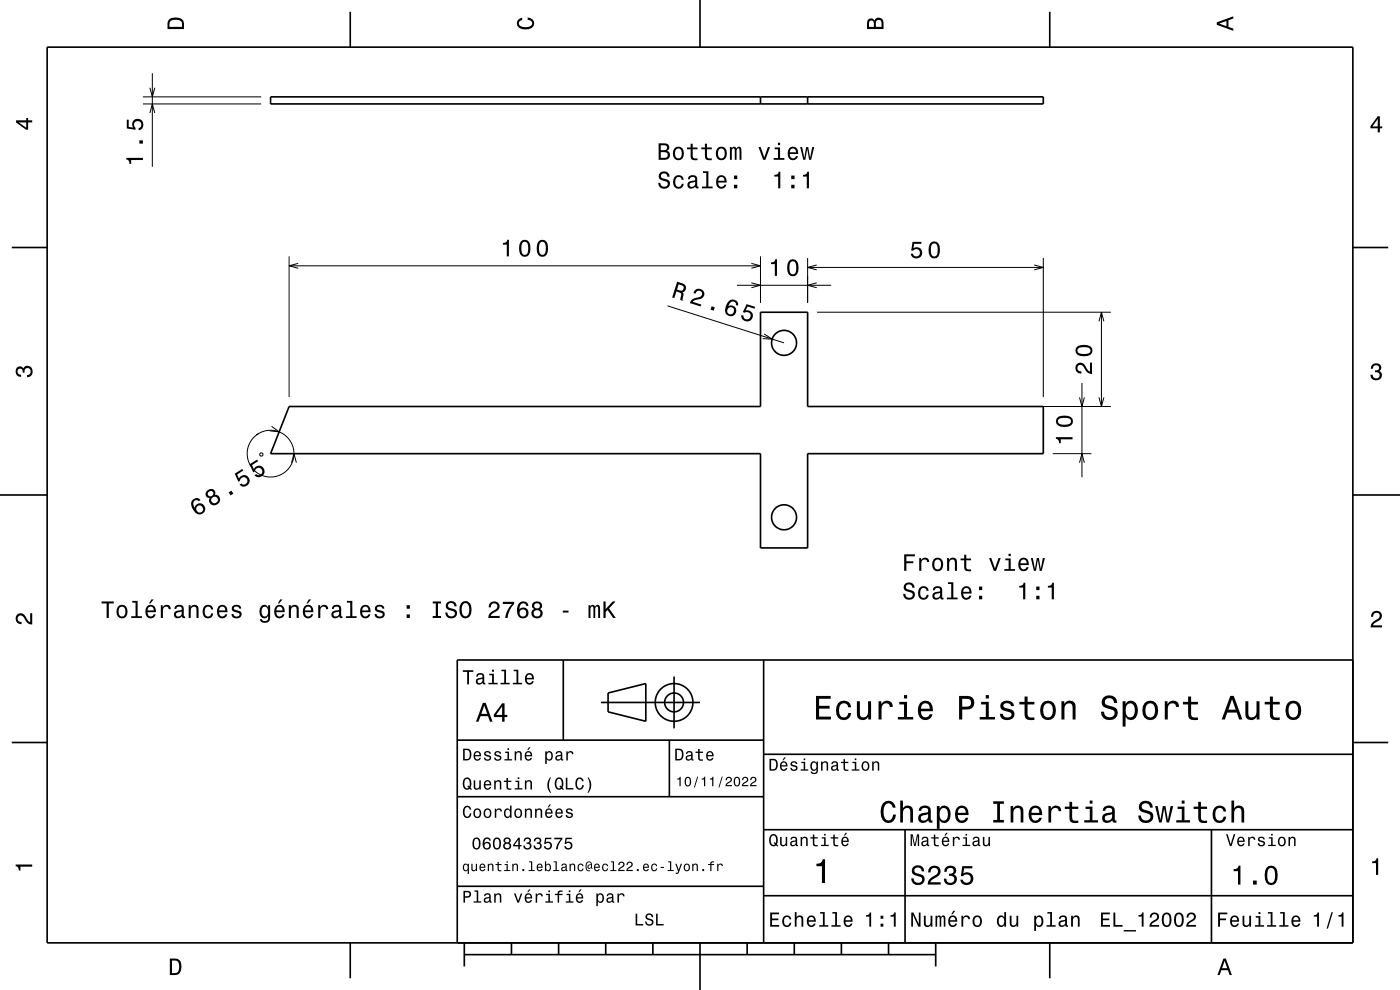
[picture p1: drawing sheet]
<svg xmlns="http://www.w3.org/2000/svg" width="297mm" height="210mm" viewBox="0 0 297 210" stroke-linecap="round" stroke-linejoin="round" font-family="sans-serif">
<g fill="none" stroke="#000" stroke-width=".21">
<path d="M31.8 18.6l.5 1.9 .5-1.9M32.3 15.5v19.9M30.3 22h25.1M30.3 20.5h25.1M31.8 24l.5-2 .5 2M61.3 54.4v29.8M61.3 56.4h100M63.3 55.9l-2 .5 2 .5M159.4 60l1.9 .5-1.9 .5M159.4 55.9l1.9 .5-1.9 .5M161.3 54.4v9.8M171.3 54.7v9.5"/>
<path d="M171.3 56.7h50M173.3 56.2l-2 .5 2 .5M173.3 60l-2 .5 2 .5M219.4 56.2l1.9 .5-1.9 .5M221.3 54.7v29.5M141.6 64.9l24.7 7.8M156.3 60.5h20M162.1 70.8l1.7 1.1-2-.1M173.3 66.2h62.4M233.1 68.2l.6-2 .5 2M233.7 66.2v20M54.8 92a5 5 0 0 0 .2 8.6 5 5 0 0 0 7.4-4.3 5 5 0 0 0-7.3-4.5l-.6 .4"/>
<path d="M55.2 96.2l.5-.1 .1 .2-.1 .3-.2 .2-.3-.1zM57.6 90.4l1.6 1.2-2-.2M61.8 98.2l.6-2 .5 2M173.3 86.2h62.4M223.3 96.2h8.2M229 84.3l.5 1.9 .5-1.9M229 98.2l.5-2 .5 2M229.5 81.2v20M233.1 84.3l.6 1.9 .5-1.9"/>
</g>
<g fill="none" stroke="#000" stroke-width=".35">
<path d="M10 10h277v190h-277zM74.3 2.5v7.5M148.5 0v10M222.7 2.5v7.5M57.4 20.5h163.9v1.5h-163.9zM161.3 20.5v1.5M171.3 20.5v1.5M2.5 52.5h7.5M287 52.5h7.5M61.3 86.2h100v-20h10v20h50v10h-50v20h-10v-20h-103.9zM0 105h10M287 105h10"/>
<path d="M119.5 140v17M162 140v60M287 140h-190v60M2.5 157.5h7.5M97 157h65M127.5 149h21M129 147l8-2v8l-8-2zM142 157v12M143 143.5v11M287 157.5h7.5M97 169h65M162 176h125"/>
<path d="M162 160h125M192 176v24M257 176v24M97 188h65M162 190h125M74.3 200v7.5M98.5 202.5h100M98.5 200v5M108.5 200v2.5M118.5 200v2.5M128.5 200v2.5M138.5 200v2.5"/>
<path d="M148.5 200v10M158.5 200v2.5M168.5 200v2.5M178.5 200v2.5M188.5 200v2.5M198.5 200v5M222.7 200v7.5"/>
<circle cx="166.3" cy="72.7" r="2.65"/>
<circle cx="166.3" cy="109.7" r="2.65"/>
<circle cx="143" cy="149" r="2"/>
<circle cx="143" cy="149" r="4"/>
</g>
<g fill="#000">
<path d="M36 4a2.18 2.18 0 0 0-.5 2.2h3.5v-1.2a1.43 1.43 0 0 0-1.7-1.3zM36.3 4.4a2.15 2.15 0 0 1 2.2 .3l.1 1h-2.6v-1z" fill-rule="evenodd"/>
<path d="M109.9 4.2l.9-.4v.4a.7 .7 0 0 0-.7 .5 .7 .7 0 0 0 .3 .8 1.7 1.7 0 0 0 2.5-.5 .9 .9 0 0 0-1-.8v-.5a1.24 1.24 0 0 1 1.4 1.1 1.24 1.24 0 0 1-1 1.4 2.22 2.22 0 0 1-2.5-.7l-.2-.5z" fill-rule="evenodd"/>
<path d="M184.2 4.2l-.3 .7v1.3h3.5v-1.3a.98 .98 0 0 0-.7-1.1 .98 .98 0 0 0-1.2 .6 .84 .84 0 0 0-1.3-.2zM184.5 4.5a.54 .54 0 0 1 .6-.1 .54 .54 0 0 1 .3 .6v.7h-1zM185.9 4.4a.62 .62 0 0 1 .8-.1 .62 .62 0 0 1 .3 .6v.8h-1.2z" fill-rule="evenodd"/>
<path d="M258.1 4.7v.6l3.5 1.2v-.4l-1-.4v-1.4l1-.4v-.4zM258.6 5l1.6-.5v1z" fill-rule="evenodd"/>
<path d="M3.4 25.5v.5l2.1 1.5h.5v-1.5h.8v-.5h-.8v-.5h-.4v.5zM4 26h1.6v1.1z" fill-rule="evenodd"/>
<path d="M26.8 33.5v.3a.77 .77 0 0 1 .7 1h.3v-.9h2.5v-.4zM29.6 29.8v.7h.7v-.7zM26.9 25.4v1.9l1.9 .2v-.4a.79 .79 0 0 1-.2-1.1 .79 .79 0 0 1 1.1-.1 .79 .79 0 0 1 0 1.2l-.3 .1v.4a1.21 1.21 0 0 0 1.1-1.5 1.21 1.21 0 0 0-1.7-.8 1.21 1.21 0 0 0-.5 1.8l-1-.2v-1.5z" fill-rule="evenodd"/>
<path d="M140 36.6a.96 .96 0 0 0-.2 1.1 .96 .96 0 0 0 .9 .6 .77 .77 0 0 1 .9 1 .84 .84 0 0 1-.9 .3 .84 .84 0 0 1-.6-.8h-.5a1.21 1.21 0 0 0 1.5 1.3 1.21 1.21 0 0 0 .8-1.8l-1.2-.5a.58 .58 0 0 1-.4-.8 .58 .58 0 0 1 .8-.2l.3 .2 .2 .5h.4a1.16 1.16 0 0 0-.7-1.1 1.16 1.16 0 0 0-1.3 .2zM143.1 37.5a1.52 1.52 0 0 0 .8 2.5 1.05 1.05 0 0 0 1.1-1h-.4a.67 .67 0 0 1-.6 .7 .67 .67 0 0 1-.7-.7 1.11 1.11 0 0 1 .7-1.5 .6 .6 0 0 1 .6 .6h.4a1.09 1.09 0 0 0-.7-.9 1.09 1.09 0 0 0-1.2 .3zM146.2 37.4l-.3 .6h.4a.55 .55 0 0 1 .7-.5 .55 .55 0 0 1 .4 .8h-.2a1 1 0 0 0-1.1 .2 1 1 0 0 0-.2 1.1 .94 .94 0 0 0 1.6 0l.1 .3 .6 .1v-.4h-.3v-.2v-1.4a1.02 1.02 0 0 0-.7-.9 1.02 1.02 0 0 0-1 .3zM146.4 38.9l1.1-.3a.77 .77 0 0 1-.2 .8 .77 .77 0 0 1-.9 .1l-.1-.3zM149.1 36.3v.4h.7v2.9h-.9v.3h2.3v-.3h-.9v-3.3zM152.2 37.5a1.54 1.54 0 0 0 .8 2.5 1.06 1.06 0 0 0 1.1-.8h-.4l-.3 .3-.3 .1a.76 .76 0 0 1-.7-.9h1.7a1.16 1.16 0 0 0-.4-1.3 1.16 1.16 0 0 0-1.5 .1zM152.6 37.7a.66 .66 0 0 1 .8-.1 .66 .66 0 0 1 .3 .8h-1.3zM155.7 39.2v.7h.7v-.7zM155.7 37.2v.8h.7v-.8z" fill-rule="evenodd"/>
<path d="M139.7 30.4v3.5h1.3a.98 .98 0 0 0 1.1-.7 .98 .98 0 0 0-.6-1.2 .86 .86 0 0 0 .4-1 .86 .86 0 0 0-.9-.6zM140.2 30.8h.7a.53 .53 0 0 1 .6 .6 .53 .53 0 0 1-.6 .5h-.7zM140.2 32.3h.7a.61 .61 0 0 1 .8 .6 .61 .61 0 0 1-.7 .6h-.8zM143.1 31.5a1.53 1.53 0 0 0 .8 2.5 1.48 1.48 0 0 0 1.2-1.5 1.48 1.48 0 0 0-1.2-1.4l-.5 .1zM143.4 31.8a.67 .67 0 0 1 .7-.3 .67 .67 0 0 1 .5 .6 1.11 1.11 0 0 1-.7 1.5 1.17 1.17 0 0 1-.5-1.8zM146.5 30.5v.8h-.8v.4h.8v1.8a1.05 1.05 0 0 0 1.5 .5v-.4a.68 .68 0 0 1-1-.4l-.1-1.5h1.1v-.4h-1.1v-.8zM149.5 30.5v.8h-.7v.4h.7l.1 1.8a1.04 1.04 0 0 0 1.4 .5v-.4a.68 .68 0 0 1-1-.4v-1.5h1v-.4h-1v-.8zM152.2 31.5a1.53 1.53 0 0 0 .8 2.5 1.48 1.48 0 0 0 1.2-1.5 1.48 1.48 0 0 0-1.2-1.4l-.5 .1zM152.5 31.8a.67 .67 0 0 1 .7-.3 .67 .67 0 0 1 .5 .6 1.11 1.11 0 0 1-.7 1.5 1.17 1.17 0 0 1-.5-1.8zM154.8 31.2v2.7h.5v-1.8l.2-.6h.2l.2 .3v2.1h.4v-2.1l.3-.3 .2 .1 .1 .4v1.9h.4v-1.9a.69 .69 0 0 0-.5-.9l-.6 .4-.2-.3-.3-.1-.5 .4v-.3zM160.9 31.2l1 2.7h.5l1-2.7h-.5l-.8 2.2-.7-2.2zM164.3 31.3v.4h.7v1.8h-.9v.4h2.3v-.4h-.9v-2.2zM165 30.3v.5h.5v-.5zM167.4 31.5a1.54 1.54 0 0 0 .8 2.5 1.06 1.06 0 0 0 1.1-.9h-.5l-.2 .4-.4 .1a.76 .76 0 0 1-.6-.9h1.7a1.16 1.16 0 0 0-.5-1.4 1.16 1.16 0 0 0-1.4 .2zM167.7 31.7a.66 .66 0 0 1 .8-.1 .66 .66 0 0 1 .4 .7h-1.3zM169.7 31.2l.7 2.7h.4l.4-2.3 .4 2.3h.5l.6-2.7h-.4l-.4 2.3-.4-2.3h-.5l-.4 2.3-.4-2.3z" fill-rule="evenodd"/>
<path d="M164.3 37.1v.4h.8v2.4h.4v-3.5h-.3a.78 .78 0 0 1-.9 .7zM167.9 39.2v.7h.7v-.7zM167.9 37.2v.8h.7v-.8zM170.3 37.1v.4h.9v2.4h.4v-3.5h-.3a.77 .77 0 0 1-1 .7z" fill-rule="evenodd"/>
<path d="M292.3 24.7l-1.6 2.1v.4h1.6v.9h.4v-.9h.5v-.4h-.5v-2.1zM292.3 25.2v1.6h-1.1z" fill-rule="evenodd"/>
<path d="M106.7 51.5v.4h.8v2.5h.5v-3.5h-.4a.77 .77 0 0 1-.9 .6zM110.4 51.3a2.68 2.68 0 0 0 .4 3.1 1.14 1.14 0 0 0 1.7-.9 2.31 2.31 0 0 0-.6-2.5l-.6-.1-.5 .1zM111 51.4h.7a2.38 2.38 0 0 1 0 2.6h-.7a2.37 2.37 0 0 1 0-2.6zM114.2 51.3a2.68 2.68 0 0 0 .3 3.1 1.14 1.14 0 0 0 1.7-.9 2.31 2.31 0 0 0-.6-2.5l-.5-.1-.6 .1zM114.7 51.4h.7a2.38 2.38 0 0 1 0 2.6h-.7a2.37 2.37 0 0 1 0-2.6z" fill-rule="evenodd"/>
<path d="M163.6 55.7v.3h.8v2.5h.4v-3.5h-.3a.77 .77 0 0 1-.9 .7zM167.3 55.4a2.67 2.67 0 0 0 .4 3.1 1.14 1.14 0 0 0 1.6-.9 2.3 2.3 0 0 0-.6-2.5l-.5-.1-.5 .1zM167.9 55.5h.6a2.38 2.38 0 0 1 0 2.6h-.6a2.37 2.37 0 0 1 0-2.6z" fill-rule="evenodd"/>
<path d="M193.6 51.3l-.3 1.9h.4a.8 .8 0 0 1 1.2-.3 .8 .8 0 0 1 0 1.3 .8 .8 0 0 1-1.2-.4h-.5a1.21 1.21 0 0 0 1.5 1.1 1.21 1.21 0 0 0 .8-1.7 1.21 1.21 0 0 0-1.7-.5l.1-1h1.6v-.4zM197.3 51.7a2.68 2.68 0 0 0 .4 3 1.14 1.14 0 0 0 1.6-.9 2.31 2.31 0 0 0-.6-2.5l-.5-.1-.5 .1zM197.9 51.7h.6a2.38 2.38 0 0 1 0 2.6h-.6a2.37 2.37 0 0 1 0-2.6z" fill-rule="evenodd"/>
<path d="M143.7 59.8l-1.1 3.3 .4 .1 .5-1.4a.85 .85 0 0 1 1 .9l-.2 .9 .5 .2 .2-1.5-.2-.3a.97 .97 0 0 0 .7-1 .97 .97 0 0 0-.7-.9zM144 60.3a1.08 1.08 0 0 1 1.1 .7 .6 .6 0 0 1-.3 .6 .6 .6 0 0 1-.7 0l-.5-.2z" fill-rule="evenodd"/>
<path d="M147.4 61.6l-.3 .6 .4 .1a.7 .7 0 0 1 .8-.6 .7 .7 0 0 1 .6 .7 .7 .7 0 0 1-.7 .7 1.8 1.8 0 0 0-1.9 1.2l2.3 .7 .2-.4-1.8-.6a2.23 2.23 0 0 1 1.7-.6 1.14 1.14 0 0 0 .5-1.8 1.14 1.14 0 0 0-1.8 0zM151 65l-.3 .7 .7 .2 .2-.7zM154.5 64l-.2 .3a1.76 1.76 0 0 0 .4 2.7 1.15 1.15 0 0 0 1.5-1.1 1.15 1.15 0 0 0-1.7-1 1.03 1.03 0 0 1 1.2-.9 .58 .58 0 0 1 .4 .7l.5 .1a1.15 1.15 0 0 0-.7-1.2 1.15 1.15 0 0 0-1.4 .4zM154.2 65.9a.75 .75 0 0 1 1.5 0 .75 .75 0 0 1-1.5 0zM158.4 64.5l-.8 1.7 .4 .1a.79 .79 0 0 1 1.1 .2 .79 .79 0 0 1-.3 1.1 .79 .79 0 0 1-1.1-.4v-.3l-.4-.1a1.21 1.21 0 0 0 1.1 1.5 1.21 1.21 0 0 0 1.3-1.4 1.21 1.21 0 0 0-1.5-1l.4-.9 1.5 .5 .1-.4z" fill-rule="evenodd"/>
<path d="M228.4 77.2a1.2 1.2 0 0 0-.2 1.4 1.2 1.2 0 0 0 1.2 .6v-.4a.7 .7 0 0 1-.8-.5 .7 .7 0 0 1 .5-.9 .7 .7 0 0 1 .8 .5 1.8 1.8 0 0 0 1.8 1.4v-2.4h-.5v1.9a2.23 2.23 0 0 1-1.1-1.5 1.1 1.1 0 0 0-1.7-.1zM228.6 73.5a1.13 1.13 0 0 0-.4 1.2 1.13 1.13 0 0 0 1 .8 2.28 2.28 0 0 0 2.5-.6 1.14 1.14 0 0 0-1-1.7 2.9 2.9 0 0 0-2.1 .3zM228.6 74a2.37 2.37 0 0 1 2.7 0v.7a2.38 2.38 0 0 1-2.7 0z" fill-rule="evenodd"/>
<path d="M291.1 77.4a1.08 1.08 0 0 1 1.4-.2 1.08 1.08 0 0 1 .4 1.2l-.3 .3a1.06 1.06 0 0 1 .5 1.3 1.06 1.06 0 0 1-1.2 .7 1.1 1.1 0 0 1-1.2-1.2h.5a.71 .71 0 0 0 1 .8 .71 .71 0 0 0 .1-1.3h-.6v-.4a.61 .61 0 0 0 .8-.3 .61 .61 0 0 0-.2-.8 .61 .61 0 0 0-.9 .2l-.1 .5h-.5z" fill-rule="evenodd"/>
<path d="M3.6 78a.86 .86 0 0 1 1.4 .2 1.06 1.06 0 0 1 1.2-.6 1.06 1.06 0 0 1 .7 1.2 1.1 1.1 0 0 1-1.2 1.2v-.4a.71 .71 0 0 0 .8-1 .71 .71 0 0 0-1.3-.1v.6h-.4a.61 .61 0 0 0-.3-.8 .61 .61 0 0 0-.8 .2 .61 .61 0 0 0 .2 .8l.6 .2v.4a1.15 1.15 0 0 1-1.2-.6 1.15 1.15 0 0 1 .3-1.3z" fill-rule="evenodd"/>
<path d="M224 92.7v.4a.77 .77 0 0 1 .7 .9h.3v-.8h2.5v-.5zM224.5 88.5a1.13 1.13 0 0 0-.5 1.2 1.13 1.13 0 0 0 1 .8 2.28 2.28 0 0 0 2.5-.6 1.14 1.14 0 0 0-.9-1.7 2.89 2.89 0 0 0-2.1 .3zM224.5 89a2.37 2.37 0 0 1 2.6 0v.7a2.38 2.38 0 0 1-2.6 0z" fill-rule="evenodd"/>
<path d="M40.9 106a2.12 2.12 0 0 0 1.6 3.1 1.16 1.16 0 0 0 1.1-1 1.16 1.16 0 0 0-1-1.3 1.16 1.16 0 0 0-1.3 .9 1.03 1.03 0 0 1 0-1.5 .58 .58 0 0 1 .9 .1l.3-.2a1.03 1.03 0 0 0-1.6-.1zM41.6 108a.75 .75 0 0 1 1.5 0 .75 .75 0 0 1-1.5 0zM43.8 104.2a.84 .84 0 0 0-.1 1 .84 .84 0 0 0 .8 .4 1.11 1.11 0 0 0 .5 1.6 1.11 1.11 0 0 0 1.5-.6 1.03 1.03 0 0 0 .1-1.1 1.03 1.03 0 0 0-1-.5 .88 .88 0 0 0-.3-1.2 .88 .88 0 0 0-1.1 .1zM44.8 106.1a.71 .71 0 0 1 1.4 0 .71 .71 0 0 1-1.4 0zM44.1 104.7a.6 .6 0 0 1 1.2 0 .6 .6 0 0 1-1.2 0zM48.5 104.5l.4 .6 .6-.4-.4-.6zM49.8 100.5l.8 1.7 .3-.2a.8 .8 0 0 1 .9-.9 .8 .8 0 0 1 .6 1.1 .8 .8 0 0 1-1.2 .4l-.4 .2a1.21 1.21 0 0 0 1.9 .1 1.21 1.21 0 0 0-.2-1.8 1.21 1.21 0 0 0-1.8 .4l-.4-.9 1.3-.8-.2-.3zM53 98.5l.7 1.7 .4-.2a.8 .8 0 0 1 .9-.9 .8 .8 0 0 1 .6 1.1 .8 .8 0 0 1-1.2 .4l-.4 .2a1.21 1.21 0 0 0 1.8 .1 1.21 1.21 0 0 0-.2-1.8 1.21 1.21 0 0 0-1.7 .4l-.4-.8 1.3-.9-.3-.3z" fill-rule="evenodd"/>
<path d="M3.6 130.4a1.22 1.22 0 0 1 2 .7l.4 .6 .4 .3v-1.9h.4v2.4a1.8 1.8 0 0 1-1.7-1.4 .71 .71 0 0 0-.9-.5 .71 .71 0 0 0-.5 .8 .71 .71 0 0 0 .9 .5v.5a1.18 1.18 0 0 1-1.2-.7 1.18 1.18 0 0 1 .2-1.3z" fill-rule="evenodd"/>
<path d="M21.6 127.6v.4h1v3.1h.5v-3.1h1v-.4zM25 128.7a1.53 1.53 0 0 0 .9 2.5 1.48 1.48 0 0 0 1.2-1.5 1.48 1.48 0 0 0-1.2-1.4l-.5 .1zM25.4 128.9a.67 .67 0 0 1 .7-.2 .67 .67 0 0 1 .5 .6 1.11 1.11 0 0 1-.7 1.5 1.17 1.17 0 0 1-.5-1.9zM28.1 127.5v.3h.7v2.9h-1v.4h2.3v-.4h-.9v-3.2zM32.1 127.2l-.5 .8h.3l.7-.8zM31.1 128.7a1.55 1.55 0 0 0 .8 2.5 1.07 1.07 0 0 0 1.1-.9h-.4l-.2 .4-.4 .1a.76 .76 0 0 1-.7-.9h1.8a1.17 1.17 0 0 0-.5-1.4 1.17 1.17 0 0 0-1.5 .2zM31.5 128.9a.66 .66 0 0 1 .8-.2 .66 .66 0 0 1 .3 .8h-1.3zM34.1 128.4v2.7h.5v-1.6a.66 .66 0 0 1 .3-.7 .66 .66 0 0 1 .9 .2v.2h.4a.89 .89 0 0 0-.7-.9 .89 .89 0 0 0-1 .5v-.4zM37.3 128.5l-.3 .7h.4a.55 .55 0 0 1 .7-.6 .55 .55 0 0 1 .4 .8l-.2 .1a1 1 0 0 0-1.1 .2 1 1 0 0 0-.3 1 .93 .93 0 0 0 1.7 0l.1 .3 .6 .1v-.3l-.3-.1v-.2v-1.4a1.02 1.02 0 0 0-.7-.8 1.02 1.02 0 0 0-1 .2zM37.4 130l1.1-.3a.77 .77 0 0 1-.2 .9 .77 .77 0 0 1-.8 .1l-.2-.4zM40 128.4v2.7h.5v-1.6a.63 .63 0 0 1 .5-.8 .63 .63 0 0 1 .7 .7v1.7h.4v-1.8a.89 .89 0 0 0-.6-1 .89 .89 0 0 0-1.1 .5v-.4zM43.3 128.7a1.53 1.53 0 0 0 .8 2.5 1.06 1.06 0 0 0 1.1-1.1h-.4a.67 .67 0 0 1-.6 .7 .67 .67 0 0 1-.7-.6 1.11 1.11 0 0 1 .6-1.5 .59 .59 0 0 1 .7 .6h.4a1.09 1.09 0 0 0-.7-1 1.09 1.09 0 0 0-1.2 .4zM46.3 128.7a1.54 1.54 0 0 0 .8 2.5 1.07 1.07 0 0 0 1.1-.9h-.4l-.2 .4-.4 .1a.76 .76 0 0 1-.7-.9h1.8a1.16 1.16 0 0 0-.5-1.4 1.16 1.16 0 0 0-1.5 .2zM46.7 128.9a.66 .66 0 0 1 .8-.2 .66 .66 0 0 1 .3 .8h-1.3zM49.4 128.5a.75 .75 0 0 0-.2 .9 .75 .75 0 0 0 .7 .4l.9 .4a.63 .63 0 0 1-.6 .6 .63 .63 0 0 1-.7-.6h-.4a1.07 1.07 0 0 0 1.2 1 1.07 1.07 0 0 0 .9-1.2l-.4-.4-1.1-.3a.54 .54 0 0 1 .4-.7 .54 .54 0 0 1 .7 .5h.4a1.03 1.03 0 0 0-.7-.9 1.03 1.03 0 0 0-1.1 .3zM55.3 128.7a1.58 1.58 0 0 0 .8 2.5l.4-.1 .4-.4a.73 .73 0 0 1-.3 1 .73 .73 0 0 1-1-.4h-.5a1.1 1.1 0 0 0 1.3 .9 1.1 1.1 0 0 0 .9-1.2v-2.6h-.4v.4l-.4-.4a.9 .9 0 0 0-1.2 .3zM55.7 128.9a.63 .63 0 0 1 .7-.2 .63 .63 0 0 1 .4 .6 1.11 1.11 0 0 1-.6 1.5 1.2 1.2 0 0 1-.5-1.9zM59.4 127.2l-.5 .8h.3l.7-.8zM58.5 128.7a1.54 1.54 0 0 0 .8 2.5 1.07 1.07 0 0 0 1.1-.9h-.5l-.2 .4-.4 .1a.76 .76 0 0 1-.7-.9h1.8a1.16 1.16 0 0 0-.5-1.4 1.16 1.16 0 0 0-1.4 .2zM58.8 128.9a.66 .66 0 0 1 .8-.2 .66 .66 0 0 1 .3 .8h-1.3zM61.3 128.4v2.7h.4v-1.6a.63 .63 0 0 1 .5-.8 .63 .63 0 0 1 .7 .7v1.7h.5v-1.8a.89 .89 0 0 0-.6-1 .89 .89 0 0 0-1.1 .5v-.4zM65.5 127.2l-.5 .8h.3l.7-.8zM64.5 128.7a1.54 1.54 0 0 0 .8 2.5 1.07 1.07 0 0 0 1.1-.9h-.4l-.2 .4-.4 .1a.76 .76 0 0 1-.7-.9h1.8a1.17 1.17 0 0 0-.5-1.4 1.17 1.17 0 0 0-1.5 .2zM64.9 128.9a.66 .66 0 0 1 .8-.2 .66 .66 0 0 1 .3 .8h-1.3zM67.5 128.4v2.7h.5v-1.6a.66 .66 0 0 1 .3-.7 .66 .66 0 0 1 .8 .2l.1 .2h.4a.89 .89 0 0 0-.7-.9 .89 .89 0 0 0-1 .5v-.4zM70.7 128.5l-.3 .7h.4a.55 .55 0 0 1 .7-.6 .55 .55 0 0 1 .4 .8l-.2 .1a1 1 0 0 0-1.1 .2 1 1 0 0 0-.3 1 .93 .93 0 0 0 1.7 0l.1 .3 .6 .1v-.3l-.3-.1v-1.6a1.02 1.02 0 0 0-.7-.8 1.02 1.02 0 0 0-1 .2zM70.8 130l1.1-.3a.77 .77 0 0 1-.2 .9 .77 .77 0 0 1-.8 .1l-.2-.4zM73.6 127.5v.3h.7v2.9h-.9v.4h2.3v-.4h-1v-3.2zM76.7 128.7a1.54 1.54 0 0 0 .8 2.5 1.07 1.07 0 0 0 1.1-.9h-.5l-.2 .4-.4 .1a.76 .76 0 0 1-.7-.9h1.8a1.16 1.16 0 0 0-.5-1.4 1.16 1.16 0 0 0-1.4 .2zM77 128.9a.66 .66 0 0 1 .8-.2 .66 .66 0 0 1 .4 .8h-1.4zM79.8 128.5a.75 .75 0 0 0-.2 .9 .75 .75 0 0 0 .7 .4l.9 .4a.63 .63 0 0 1-.7 .6 .63 .63 0 0 1-.6-.6h-.4a1.07 1.07 0 0 0 1.2 1 1.07 1.07 0 0 0 .9-1.2l-.4-.4-1.1-.3a.54 .54 0 0 1 .4-.7 .54 .54 0 0 1 .6 .5h.4a1.03 1.03 0 0 0-.6-.9 1.03 1.03 0 0 0-1.1 .3zM86.3 130.3v.8h.7v-.8zM86.3 128.4v.7h.7v-.7zM91.8 127.6v.4h.6v2.7h-.6v.4h1.8v-.4h-.7v-2.7h.7v-.4zM94.9 127.8a.96 .96 0 0 0-.3 1.1 .96 .96 0 0 0 .9 .6 .77 .77 0 0 1 .9 .9 .84 .84 0 0 1-.9 .3 .84 .84 0 0 1-.6-.8h-.4a1.21 1.21 0 0 0 1.4 1.3 1.21 1.21 0 0 0 .8-1.8l-.8-.3a.71 .71 0 0 1-.9-.6 .7 .7 0 0 1 .8-.6 .7 .7 0 0 1 .6 .7h.5a1.16 1.16 0 0 0-.7-1.1 1.16 1.16 0 0 0-1.3 .3zM97.8 128a2.54 2.54 0 0 0 .4 3.1 1.21 1.21 0 0 0 1.7-1 1.93 1.93 0 0 0-.9-2.6l-.8 .1zM98.4 128l.3-.1a1.7 1.7 0 0 1 .4 2.8l-.4 .1a1.12 1.12 0 0 1-.8-1.5l.1-.6zM104 127.9l-.3 .9h.4a.71 .71 0 0 1 .5-.8 .71 .71 0 0 1 .9 .5 .71 .71 0 0 1-.5 .9 1.81 1.81 0 0 0-1.4 1.7h2.4v-.4h-1.9a2.22 2.22 0 0 1 1.5-1.2 1.13 1.13 0 0 0 .1-1.7 1.13 1.13 0 0 0-1.7 .1zM106.7 127.7v.4h1.9a5.2 5.2 0 0 0-1.4 3h.5a5.3 5.3 0 0 1 1.4-3v-.4zM110.2 127.9a2.39 2.39 0 0 0 .2 3.2 1.16 1.16 0 0 0 1.5-.4 1.16 1.16 0 0 0-.2-1.5 1.16 1.16 0 0 0-1.5 0 1.03 1.03 0 0 1 .8-1.2 .58 .58 0 0 1 .6 .5h.5a1.11 1.11 0 0 0-.7-.9 1.11 1.11 0 0 0-1.2 .3zM110.2 130a.75 .75 0 0 1 1.4 0 .75 .75 0 0 1-1.4 0zM113.1 127.8a.83 .83 0 0 0 .2 1.4 1.11 1.11 0 0 0-.4 1.5 1.11 1.11 0 0 0 1.5 .4 1.03 1.03 0 0 0 .7-.9 1.03 1.03 0 0 0-.5-1 .89 .89 0 0 0 .4-1.1 .89 .89 0 0 0-1.1-.5zM113.2 130.1a.71 .71 0 0 1 1.4 0 .71 .71 0 0 1-1.4 0zM113.3 128.5a.6 .6 0 0 1 1.2 0 .6 .6 0 0 1-1.2 0zM119.4 129.5v.4h1.2v-.4zM124.9 128.4v2.7h.4v-2.1l.2-.3h.3l.1 .3v2.1h.4v-2.1l.3-.4 .2 .2 .1 .4v1.9h.4v-1.9a.69 .69 0 0 0-.5-.9l-.6 .4-.2-.3-.3-.1-.5 .4v-.3zM128 127.6v3.5h.5v-1.3l.4-.4 1.2 1.7h.5l-1.4-2 1.4-1.5h-.6l-1.5 1.6v-1.6z" fill-rule="evenodd"/>
<path d="M191.8 117.6v3.5h.5v-1.6h1.5v-.4h-1.5v-1.1h1.8v-.4zM195 118.4v2.7h.4v-1.6a.67 .67 0 0 1 .4-.7 .67 .67 0 0 1 .8 .2l.1 .2h.4a.89 .89 0 0 0-.7-.9 .89 .89 0 0 0-1 .5v-.4zM198.1 118.7a1.53 1.53 0 0 0 .8 2.5 1.48 1.48 0 0 0 1.2-1.5 1.48 1.48 0 0 0-1.2-1.4l-.5 .1zM198.4 118.9a.67 .67 0 0 1 .7-.2 .67 .67 0 0 1 .5 .6 1.11 1.11 0 0 1-.7 1.5 1.17 1.17 0 0 1-.5-1.9zM200.9 118.4v2.7h.5v-1.6a.63 .63 0 0 1 .4-.8 .63 .63 0 0 1 .7 .4l.1 2h.4v-1.8a.89 .89 0 0 0-.6-1 .89 .89 0 0 0-1.1 .5v-.4zM204.5 117.7v.8h-.7v.3h.7l.1 1.8a1.04 1.04 0 0 0 1.4 .6v-.4a.68 .68 0 0 1-1-.4v-1.6h1v-.3h-1v-.8zM209.8 118.4l1 2.7h.5l1-2.7h-.5l-.7 2.2-.8-2.2zM213.3 118.5v.3h.7v1.9h-.9v.4h2.2v-.4h-.9v-2.2zM214 117.5v.5h.4v-.5zM216.3 118.7a1.54 1.54 0 0 0 .8 2.5 1.06 1.06 0 0 0 1.1-.9h-.4l-.2 .4-.4 .1a.76 .76 0 0 1-.7-.9h1.8a1.16 1.16 0 0 0-.5-1.4 1.16 1.16 0 0 0-1.5 .2zM216.7 118.9a.66 .66 0 0 1 .8-.1 .66 .66 0 0 1 .3 .7h-1.3zM218.7 118.4l.6 2.7h.5l.4-2.3 .4 2.3h.4l.7-2.7h-.5l-.4 2.3-.4-2.3h-.5l-.3 2.3-.5-2.3z" fill-rule="evenodd"/>
<path d="M192 123.8a.96 .96 0 0 0-.3 1.1 .96 .96 0 0 0 1 .6 .77 .77 0 0 1 .9 .9 .83 .83 0 0 1-1 .4 .83 .83 0 0 1-.5-.8h-.5a1.21 1.21 0 0 0 1.5 1.3 1.21 1.21 0 0 0 .7-1.9l-.8-.3a.71 .71 0 0 1-.8-.6 .7 .7 0 0 1 .7-.5 .7 .7 0 0 1 .7 .7h.4a1.17 1.17 0 0 0-.7-1.1 1.17 1.17 0 0 0-1.3 .2zM195.1 124.7a1.53 1.53 0 0 0 .8 2.5 1.06 1.06 0 0 0 1.1-1h-.4a.67 .67 0 0 1-.6 .6 .67 .67 0 0 1-.7-.6 1.12 1.12 0 0 1 .6-1.5 .59 .59 0 0 1 .7 .6h.4a1.09 1.09 0 0 0-.8-.9 1.09 1.09 0 0 0-1.1 .3zM198.2 124.6l-.3 .6h.4a.55 .55 0 0 1 .7-.5 .55 .55 0 0 1 .4 .8h-.3a.98 .98 0 0 0-1.1 .3 .98 .98 0 0 0 0 1.2 1.06 1.06 0 0 0 1.5-.2l.1 .3h.6v-.3l-.3-.1v-1.6a1.02 1.02 0 0 0-1.7-.5zM198.3 126.1l1.1-.3a.77 .77 0 0 1-.2 .8 .77 .77 0 0 1-.9 .1zM201.1 123.5v.4h.7v2.9h-.9v.3h2.2v-.3h-.9v-3.3zM204.2 124.7a1.54 1.54 0 0 0 .8 2.5 1.06 1.06 0 0 0 1.1-.8h-.5l-.2 .3-.4 .1a.76 .76 0 0 1-.7-.9h1.8a1.16 1.16 0 0 0-.5-1.4 1.16 1.16 0 0 0-1.4 .2zM204.5 124.9a.66 .66 0 0 1 .8-.1 .66 .66 0 0 1 .4 .7h-1.4zM207.7 126.4v.7h.7v-.7zM207.7 124.4v.8h.7v-.8z" fill-rule="evenodd"/>
<path d="M216.2 124.3v.3h.8v2.5h.5v-3.5h-.3a.77 .77 0 0 1-1 .7zM219.8 126.4v.7h.7v-.7zM219.8 124.4v.8h.7v-.8zM222.3 124.3v.3h.8v2.5h.5v-3.5h-.4a.77 .77 0 0 1-.9 .7z" fill-rule="evenodd"/>
<path d="M291.2 129.9a1.18 1.18 0 0 1 1.9 .3 1.18 1.18 0 0 1-1 1.7l-.5 .3-.3 .5h1.9v.4h-2.4a1.8 1.8 0 0 1 1.4-1.8 .71 .71 0 0 0 .5-.8 .71 .71 0 0 0-.9-.5 .71 .71 0 0 0-.5 .8h-.4z" fill-rule="evenodd"/>
<path d="M98.2 158.8v2.5h.9a1.37 1.37 0 0 0 .7-2.2 1.56 1.56 0 0 0-1.6-.3zM98.6 159.1a.98 .98 0 0 1 1.1 .7 .98 .98 0 0 1-.6 1.2h-.5zM100.7 159.6a1.04 1.04 0 0 0-.2 1.2 1.04 1.04 0 0 0 1 .5l.5-.5h-.3l-.4 .3a.54 .54 0 0 1-.5-.7h1.3a.83 .83 0 0 0-.4-.9 .83 .83 0 0 0-1 .1zM100.9 159.7l.2-.1a.47 .47 0 0 1 .5 .1 .47 .47 0 0 1 .1 .5h-.9zM102.9 159.5l-.2 .1a.69 .69 0 0 0 .9 .9l.2 .1a.43 .43 0 0 1-.4 .5 .43 .43 0 0 1-.4-.4h-.3a.74 .74 0 0 0 .9 .7 .74 .74 0 0 0 .5-1l-1-.4a.38 .38 0 0 1 .3-.5 .38 .38 0 0 1 .4 .4h.3a.78 .78 0 0 0-1.2-.4zM105.1 159.5l-.2 .1a.69 .69 0 0 0 .9 .9l.2 .1a.43 .43 0 0 1-.4 .5 .43 .43 0 0 1-.5-.4h-.3a.74 .74 0 0 0 .9 .7 .74 .74 0 0 0 .5-1l-.9-.4a.38 .38 0 0 1 .3-.5 .38 .38 0 0 1 .4 .4h.3a.77 .77 0 0 0-1.2-.4zM107.2 159.4v.3h.5v1.3h-.7v.3h1.6v-.3h-.6v-1.6zM107.7 158.7v.4h.3v-.4zM109.2 159.4v1.9h.3v-1.1a.45 .45 0 0 1 .4-.6 .45 .45 0 0 1 .5 .5v1.2h.3v-1.3a.63 .63 0 0 0-.5-.7 .63 .63 0 0 0-.7 .4v-.3zM112.2 158.5l-.4 .6h.3l.5-.6zM111.5 159.6a1.04 1.04 0 0 0-.2 1.2 1.04 1.04 0 0 0 1.1 .5l.5-.5h-.3l-.5 .3a.54 .54 0 0 1-.5-.7h1.3a.83 .83 0 0 0-.4-.9 .83 .83 0 0 0-1 .1zM111.8 159.7l.1-.1a.48 .48 0 0 1 .5 .1 .48 .48 0 0 1 .2 .5h-1zM115.7 159.4v2.7h.3v-1.1a.66 .66 0 0 0 .7 .4 .66 .66 0 0 0 .5-.6 .91 .91 0 0 0 0-1.1 .91 .91 0 0 0-1-.3l-.2 .3v-.3zM116.1 159.8a.45 .45 0 0 1 .5-.2 .45 .45 0 0 1 .3 .4 .65 .65 0 0 1 .1 .8 .65 .65 0 0 1-.7 .2 .98 .98 0 0 1-.2-1.2zM118.1 159.5l-.2 .4h.3a.39 .39 0 0 1 .4-.3 .39 .39 0 0 1 .3 .5h-.1a.65 .65 0 0 0-1 .4 .65 .65 0 0 0 .6 .9l.6-.3 .1 .2h.4v-.2l-.2-.1v-1.1a.72 .72 0 0 0-.5-.6 .72 .72 0 0 0-.7 .2zM118.2 160.6l.8-.3a.55 .55 0 0 1-.2 .7 .55 .55 0 0 1-.6 0zM120.1 159.4v1.9h.4v-1.1a.47 .47 0 0 1 .2-.6 .47 .47 0 0 1 .6 .2v.2h.4a.64 .64 0 0 0-.5-.7 .64 .64 0 0 0-.8 .4v-.3z" fill-rule="evenodd"/>
<path d="M98.2 142.2v.3h.9v2.7h.4v-2.7h.9v-.3zM101.3 143l-.3 .5h.4a.47 .47 0 0 1 .5-.4 .47 .47 0 0 1 .4 .6l-.2 .1a.84 .84 0 0 0-1 .2 .84 .84 0 0 0 0 1.1 .9 .9 0 0 0 1.3-.2l.1 .2 .5 .1v-.3l-.3-.1v-1.3a.87 .87 0 0 0-1.4-.5zM101.4 144.3l.9-.3a.66 .66 0 0 1-.1 .7 .66 .66 0 0 1-.8 .1zM103.8 142.9v.3h.6v1.6h-.8v.4h2v-.4h-.8v-1.9zM104.4 142.1v.4h.4v-.4zM106.4 142.1v.3h.6v2.4h-.8v.4h1.9v-.4h-.7v-2.7zM109 142.1v.3h.6v2.4h-.8v.4h1.9v-.4h-.7v-2.7zM111.6 143.1a1.32 1.32 0 0 0 .7 2.1 .9 .9 0 0 0 .9-.7h-.3l-.2 .3-.4 .1a.65 .65 0 0 1-.6-.8h1.6a1 1 0 0 0-.4-1.2 1 1 0 0 0-1.3 .2zM111.9 143.3a.57 .57 0 0 1 .7-.1 .57 .57 0 0 1 .3 .6h-1.2z" fill-rule="evenodd"/>
<path d="M102.4 149.1l-1.4 4h.5l.4-1.2h1.6l.4 1.2h.6l-1.5-4zM102.7 149.7l.7 1.7h-1.3zM106.5 149.2l-1.7 2.4v.5h1.7v1h.5v-1h.6v-.5h-.6v-2.4zM106.5 149.9v1.7h-1.3z" fill-rule="evenodd"/>
<path d="M143.2 158.8v2.5h.9a1.37 1.37 0 0 0 .7-2.2 1.56 1.56 0 0 0-1.6-.3zM143.6 159.1a.98 .98 0 0 1 1.1 .7 .98 .98 0 0 1-.6 1.2h-.5zM145.7 159.5l-.2 .4h.3a.39 .39 0 0 1 .5-.3 .39 .39 0 0 1 .3 .5h-.2a.65 .65 0 0 0-.9 .4 .65 .65 0 0 0 .5 .9l.7-.3v.2h.4v-.2l-.1-.1-.1-1.1a.73 .73 0 0 0-.4-.6 .73 .73 0 0 0-.8 .2zM145.8 160.6l.8-.3a.55 .55 0 0 1-.1 .7 .55 .55 0 0 1-.7 0zM148.1 158.9v.5h-.5v.3h.5v1.3a.75 .75 0 0 0 1 .4v-.3a.48 .48 0 0 1-.7-.3v-1.1h.7v-.3h-.7v-.5zM150 159.6a1.04 1.04 0 0 0-.2 1.2 1.04 1.04 0 0 0 1.1 .5l.5-.5h-.4l-.4 .3a.54 .54 0 0 1-.5-.7h1.3a.83 .83 0 0 0-.4-.9 .83 .83 0 0 0-1 .1zM150.3 159.7l.1-.1a.48 .48 0 0 1 .5 .1 .48 .48 0 0 1 .2 .5h-1z" fill-rule="evenodd"/>
<path d="M173.1 147.6v5h3.2v-.6h-2.5v-1.7h2.2v-.6h-2.2v-1.5h2.4v-.6zM177.8 149.2a2.59 2.59 0 0 0 .5 3.4 1.58 1.58 0 0 0 2.3-1.4h-.6a.95 .95 0 0 1-.9 1 .95 .95 0 0 1-1-.9 1.59 1.59 0 0 1 .9-2.1 .85 .85 0 0 1 .9 .8h.7a1.56 1.56 0 0 0-1.1-1.3 1.56 1.56 0 0 0-1.7 .5zM181.8 148.8v2.5a1.27 1.27 0 0 0 .9 1.4 1.27 1.27 0 0 0 1.5-.7v.6h.6v-3.8h-.6v2.2a.92 .92 0 0 1-.6 1.1 .92 .92 0 0 1-1.2-.4v-2.9zM186.4 148.8v3.8h.6v-2.2a.95 .95 0 0 1 .5-1.1 .95 .95 0 0 1 1.2 .3l.1 .4h.6a1.28 1.28 0 0 0-1-1.4 1.28 1.28 0 0 0-1.4 .8v-.6zM190.8 148.9v.5h1v2.7h-1.3v.5h3.2v-.5h-1.3v-3.2zM191.8 147.4v.8h.6v-.8zM195.1 149.2a2.62 2.62 0 0 0 .5 3.4 1.57 1.57 0 0 0 2.2-1.1h-.6l-.3 .5-.5 .2a1.08 1.08 0 0 1-1-1.3h2.5a1.66 1.66 0 0 0-.7-2 1.66 1.66 0 0 0-2.1 .3zM195.6 149.5a.94 .94 0 0 1 1.2-.2 .94 .94 0 0 1 .5 1h-1.9zM203.5 147.6v5h.6v-2.1h.8a1.47 1.47 0 0 0 1.8-1.2 1.47 1.47 0 0 0-1.5-1.7zM204.1 148.2a1.6 1.6 0 0 1 1.8 .5 .86 .86 0 0 1 0 .9 .86 .86 0 0 1-.9 .3h-.9zM208.1 148.9v.5h1v2.7h-1.3v.5h3.3v-.5h-1.3v-3.2zM209.1 147.4v.8h.7v-.8zM212.6 148.9a1.08 1.08 0 0 0-.3 1.2 1.08 1.08 0 0 0 1 .7l1.1 .4a.57 .57 0 0 1 .2 .6 .57 .57 0 0 1-.5 .4 .96 .96 0 0 1-1.4-.8h-.6a1.6 1.6 0 0 0 1.3 1.4 1.6 1.6 0 0 0 1.7-.8 1.13 1.13 0 0 0-1-1.6l-1.1-.3-.2-.4a.87 .87 0 0 1 .9-.5 .87 .87 0 0 1 .8 .6h.6a1.41 1.41 0 0 0-2.1-1.1zM217.4 147.8v1.1h-1.1v.5h1.1v2.6l.2 .4 .4 .3h1.4v-.5a.97 .97 0 0 1-1.4-.5v-2.3h1.4v-.5h-1.4v-1.1zM221.1 149.2a2.56 2.56 0 0 0 .5 3.4 1.72 1.72 0 0 0 1.8-.2 1.72 1.72 0 0 0 .6-1.7 1.7 1.7 0 0 0-.9-1.9 1.7 1.7 0 0 0-2 .4zM221.6 149.6a.96 .96 0 0 1 1-.4 .96 .96 0 0 1 .7 .8 1.59 1.59 0 0 1-1 2.2 1.19 1.19 0 0 1-1-1.5zM225.2 148.8v3.8h.6v-2.2a.97 .97 0 0 1 .5-1.1 .97 .97 0 0 1 1.1 .2l.1 .7v2.4h.7v-2.5a1.27 1.27 0 0 0-.9-1.4 1.27 1.27 0 0 0-1.5 .6v-.5zM234.1 147.9a1.38 1.38 0 0 0-.3 1.5 1.38 1.38 0 0 0 1.3 .9 1.25 1.25 0 0 1 1.4 .9 1.15 1.15 0 0 1-1.3 .9 1.15 1.15 0 0 1-1-1.1h-.7a1.8 1.8 0 0 0 1.7 1.8 1.8 1.8 0 0 0 1.9-1.6 1.46 1.46 0 0 0-1.5-1.4l-.6-.2a.83 .83 0 0 1-.5-1.1 .83 .83 0 0 1 1.2-.3l.5 .5 .1 .4h.7a1.67 1.67 0 0 0-1-1.6 1.67 1.67 0 0 0-1.9 .4zM238.2 148.8v5.3h.6v-2.1a1.32 1.32 0 0 0 1.4 .7 1.32 1.32 0 0 0 1.1-1.1 2.43 2.43 0 0 0-.8-2.8 1.21 1.21 0 0 0-1.7 .5v-.5zM239.1 149.6a.9 .9 0 0 1 .9-.4 .9 .9 0 0 1 .7 .8 1.61 1.61 0 0 1-.9 2.2 1.18 1.18 0 0 1-1-1.5zM242.8 149.2a2.56 2.56 0 0 0 .5 3.4 1.72 1.72 0 0 0 1.8-.2 1.72 1.72 0 0 0 .6-1.7 1.7 1.7 0 0 0-.9-1.9 1.7 1.7 0 0 0-2 .4zM243.3 149.6a.96 .96 0 0 1 1-.4 .96 .96 0 0 1 .7 .8 1.59 1.59 0 0 1-1 2.2 1.19 1.19 0 0 1-1-1.5zM247.1 148.8v3.8h.6v-2.2a.95 .95 0 0 1 .5-1.1 .95 .95 0 0 1 1.2 .3l.1 .4h.6a1.28 1.28 0 0 0-1-1.4 1.28 1.28 0 0 0-1.4 .8v-.6zM252 147.8v1.1h-1v.5h1l.1 2.6 .2 .4 .4 .3h1.4v-.5a.97 .97 0 0 1-1.4-.5v-2.3h1.4v-.5h-1.4v-1.1zM261 147.6l-1.8 5h.6l.6-1.4h2l.5 1.4h.7l-1.9-5zM261.4 148.3l.7 2.2h-1.5zM264.2 148.8v2.5a1.27 1.27 0 0 0 .9 1.4 1.27 1.27 0 0 0 1.5-.7v.6h.6v-3.8h-.6v2.2a.92 .92 0 0 1-.6 1.1 .92 .92 0 0 1-1.1-.4l-.1-2.9zM269.4 147.8v1.1h-1.1v.5h1.1v2.6l.2 .4 .4 .3 .7 .1 .8-.1v-.5a.97 .97 0 0 1-1.4-.5l-.1-2.3h1.5v-.5h-1.5v-1.1zM273.1 149.2a2.56 2.56 0 0 0 .6 3.4 1.72 1.72 0 0 0 1.8-.2 1.72 1.72 0 0 0 .6-1.7 1.7 1.7 0 0 0-.9-1.9 1.7 1.7 0 0 0-2.1 .4zM273.6 149.6a.96 .96 0 0 1 1-.4 .96 .96 0 0 1 .7 .8 1.59 1.59 0 0 1-.9 2.2 1.19 1.19 0 0 1-1.1-1.5z" fill-rule="evenodd"/>
<path d="M98.4 165.2a1.45 1.45 0 0 0 .7 2.3l.5-.2 .3 .3 .2-.2-.3-.3a1.53 1.53 0 0 0-.5-2.2l-.6 .1zM98.8 165.3l.3-.1a1.2 1.2 0 0 1 .5 1.6l-.3-.2-.2 .2 .3 .3-.3 .1a1.21 1.21 0 0 1-.3-1.9zM100.5 165.5v1.3a.63 .63 0 0 0 .4 .7 .63 .63 0 0 0 .8-.3v.3h.3v-2h-.3v1.2a.46 .46 0 0 1-.3 .5 .46 .46 0 0 1-.6-.2v-1.5zM102.8 165.7a1.04 1.04 0 0 0-.1 1.2 1.04 1.04 0 0 0 1 .6l.5-.6h-.3l-.5 .4a.54 .54 0 0 1-.4-.7h1.2a.83 .83 0 0 0-.3-1 .83 .83 0 0 0-1.1 .1zM103.1 165.9l.1-.1a.47 .47 0 0 1 .5 .1 .47 .47 0 0 1 .2 .4h-.9zM104.8 165.5v2h.4v-1.1a.45 .45 0 0 1 .3-.7 .45 .45 0 0 1 .5 .6v1.2h.3v-1.3a.63 .63 0 0 0-.4-.7 .63 .63 0 0 0-.8 .3v-.3zM107.4 165v.6h-.5v.3h.5l.1 1.3a.75 .75 0 0 0 1 .3v-.3l-.7-.1v-.3v-.9h.7v-.3h-.7v-.6zM109.3 165.6v.3h.5v1.3h-.6v.3h1.6v-.3h-.6v-1.6zM109.8 164.9v.3h.4v-.3zM111.4 165.5v2h.3v-1.1a.45 .45 0 0 1 .3-.7 .45 .45 0 0 1 .5 .6v1.2h.4v-1.3a.63 .63 0 0 0-.5-.7 .63 .63 0 0 0-.7 .3v-.3zM116.7 164.9a2.56 2.56 0 0 0 0 3.3h.2a3.1 3.1 0 0 1 0-3.3zM117.9 165.2a1.45 1.45 0 0 0 .7 2.3l.6-.2 .2 .3 .2-.2-.3-.3a1.54 1.54 0 0 0-.5-2.2l-.6 .1zM118.4 165.3l.2-.1a1.2 1.2 0 0 1 .5 1.6l-.3-.2-.1 .2 .2 .3-.3 .1a1.21 1.21 0 0 1-.2-1.9zM120 165v2.5h1.6v-.3h-1.2v-2.2zM122.3 165.2a1.45 1.45 0 0 0 .7 2.3 .94 .94 0 0 0 .9-1h-.4a.58 .58 0 0 1-.8 .7 1.49 1.49 0 0 1 0-1.9 .51 .51 0 0 1 .8 .4h.3a.85 .85 0 0 0-.6-.8 .85 .85 0 0 0-.9 .3zM124.6 164.9a3.1 3.1 0 0 1 0 3.3h.2a2.56 2.56 0 0 0 0-3.3z" fill-rule="evenodd"/>
<path d="M98.4 171.2a1.45 1.45 0 0 0 .7 2.3 .94 .94 0 0 0 .9-1h-.3a.59 .59 0 0 1-.8 .7 1.31 1.31 0 0 1 .2-2l.3 .1 .2 .4h.4a.85 .85 0 0 0-.6-.8 .85 .85 0 0 0-1 .3zM100.6 171.7a1.04 1.04 0 0 0-.1 1.3 1.04 1.04 0 0 0 1.1 .5 1.04 1.04 0 0 0 .5-1.3 1.04 1.04 0 0 0-1.2-.7zM100.9 171.9a.48 .48 0 0 1 .5-.1 .48 .48 0 0 1 .3 .4 .66 .66 0 0 1 0 .7 .66 .66 0 0 1-.7 .3 .98 .98 0 0 1-.1-1.3zM102.8 171.7a1.04 1.04 0 0 0-.2 1.3 1.04 1.04 0 0 0 1.2 .5 1.04 1.04 0 0 0 .5-1.3 1.04 1.04 0 0 0-1.2-.7zM103 171.9a.48 .48 0 0 1 .5-.1 .48 .48 0 0 1 .4 .4 .66 .66 0 0 1 0 .7 .66 .66 0 0 1-.7 .3 .97 .97 0 0 1-.2-1.3zM105 171.5v2h.3v-1.1a.47 .47 0 0 1 .2-.6 .47 .47 0 0 1 .6 .2l.1 .1h.3a.64 .64 0 0 0-.5-.6 .64 .64 0 0 0-.7 .4v-.4zM107.1 171.7a1.06 1.06 0 0 0-.2 1.2 1.06 1.06 0 0 0 .9 .6l.4-.3v.3h.3v-2.6h-.3v.9a.63 .63 0 0 0-1.1-.1zM107.4 171.9a.44 .44 0 0 1 .4-.1 .44 .44 0 0 1 .4 .4 .65 .65 0 0 1 0 .7 .65 .65 0 0 1-.7 .3l-.2-.4zM109.3 171.7a1.04 1.04 0 0 0-.1 1.3 1.04 1.04 0 0 0 1.1 .5 1.04 1.04 0 0 0 .5-1.3 1.04 1.04 0 0 0-1.2-.7zM109.5 171.9a.48 .48 0 0 1 .6-.1 .48 .48 0 0 1 .3 .4 .66 .66 0 0 1 0 .7 .66 .66 0 0 1-.7 .3 .98 .98 0 0 1-.2-1.3zM111.4 171.5v2h.3v-1.1a.45 .45 0 0 1 .3-.7 .45 .45 0 0 1 .5 .6v1.2h.4v-1.3a.63 .63 0 0 0-.5-.7 .63 .63 0 0 0-.7 .3v-.3zM113.5 171.5v2h.3v-1.1a.45 .45 0 0 1 .3-.6 .45 .45 0 0 1 .6 .2v1.5h.3v-1.3a.63 .63 0 0 0-.4-.7 .63 .63 0 0 0-.8 .3v-.3zM116.5 170.7l-.3 .6h.2l.5-.6zM115.9 171.7a1.04 1.04 0 0 0-.2 1.2 1.04 1.04 0 0 0 1 .6l.5-.6h-.3l-.4 .4a.54 .54 0 0 1-.5-.7h1.2a.83 .83 0 0 0-.3-1 .83 .83 0 0 0-1 .1zM116.1 171.9l.2-.1a.47 .47 0 0 1 .4 .1 .47 .47 0 0 1 .2 .4h-.9zM118 171.7a1.04 1.04 0 0 0-.2 1.2 1.04 1.04 0 0 0 1.1 .6l.5-.6h-.3l-.5 .4a.53 .53 0 0 1-.5-.7h1.3a.83 .83 0 0 0-.3-1 .83 .83 0 0 0-1.1 .1zM118.3 171.9l.1-.1a.47 .47 0 0 1 .5 .1 .47 .47 0 0 1 .2 .4h-1zM120.2 171.6l-.1 .2a.69 .69 0 0 0 .8 .9l.3 .1a.43 .43 0 0 1-.4 .5 .43 .43 0 0 1-.5-.4h-.3a.74 .74 0 0 0 .9 .7 .74 .74 0 0 0 .5-1.1l-1-.3a.38 .38 0 0 1 .3-.5 .38 .38 0 0 1 .5 .3h.3a.77 .77 0 0 0-1.3-.4z" fill-rule="evenodd"/>
<path d="M100.4 178a1.44 1.44 0 0 0 .7 2.2 1.45 1.45 0 0 0 .6-2.2 .79 .79 0 0 0-1.3 0zM100.8 178h.5a1.69 1.69 0 0 1 0 1.9h-.5a1.71 1.71 0 0 1 0-1.9zM102.8 177.8a1.72 1.72 0 0 0 .1 2.3 .83 .83 0 0 0 1.1-.2 .83 .83 0 0 0-.1-1.1 .83 .83 0 0 0-1.2 0 .74 .74 0 0 1 .6-.9l.3 .1 .2 .3h.3a.8 .8 0 0 0-.5-.6 .8 .8 0 0 0-.8 .1zM102.7 179.4a.55 .55 0 0 1 1.1 0 .55 .55 0 0 1-1.1 0zM104.8 178a1.44 1.44 0 0 0 .6 2.2 1.45 1.45 0 0 0 .7-2.2 .79 .79 0 0 0-1.3 0zM105.2 178h.5a1.71 1.71 0 0 1 0 1.9h-.5a1.69 1.69 0 0 1 0-1.9zM107 177.8l-.1 .2a.57 .57 0 0 0 .2 .8 .78 .78 0 0 0-.1 1.2 .78 .78 0 0 0 1.2 0 .78 .78 0 0 0-.2-1.2 .68 .68 0 0 0 .2-1 .68 .68 0 0 0-.9-.1zM107.1 179.5a.51 .51 0 0 1 1 0 .51 .51 0 0 1-1 0zM107.2 178.3a.42 .42 0 0 1 .8 0 .42 .42 0 0 1-.8 0zM110 177.7l-1.1 1.5v.3h1.1v.7h.3v-.7h.3v-.3h-.3v-1.5zM110 178.1v1.1h-.8zM111.3 177.8l-.2 .7h.3a.44 .44 0 0 1 .2-.6 .44 .44 0 0 1 .6 .2 .44 .44 0 0 1-.1 .6h-.4v.3a.52 .52 0 0 1 .7 .3 .52 .52 0 0 1-.4 .7 .52 .52 0 0 1-.6-.4v-.2h-.4a.84 .84 0 0 0 1.1 .8 .84 .84 0 0 0 .4-1.3l-.1-.1a.72 .72 0 0 0 0-1.1 .72 .72 0 0 0-1.1 .1zM113.5 177.8l-.3 .7h.4a.44 .44 0 0 1 .2-.6 .44 .44 0 0 1 .6 .2 .44 .44 0 0 1-.2 .6h-.3v.3a.52 .52 0 0 1 .6 .3 .52 .52 0 0 1-.3 .7 .52 .52 0 0 1-.6-.4l-.1-.2h-.3a.84 .84 0 0 0 1.1 .8 .84 .84 0 0 0 .4-1.3l-.2-.1a.72 .72 0 0 0 0-1.1 .72 .72 0 0 0-1 .1zM115.6 177.7l-.2 1.3h.3a.57 .57 0 0 1 .9-.1 .57 .57 0 0 1 0 .9 .57 .57 0 0 1-.9-.3h-.3a.86 .86 0 0 0 1 .7 .86 .86 0 0 0 .6-1.1 .86 .86 0 0 0-1.2-.4l.1-.7h1.1v-.3zM117.6 177.7v.3h1.4a3.7 3.7 0 0 0-1.1 2.2h.4a3.8 3.8 0 0 1 1-2.2v-.3zM120 177.7l-.2 1.3h.3a.57 .57 0 0 1 .8-.1 .57 .57 0 0 1 0 .9 .57 .57 0 0 1-.9-.3h-.3a.86 .86 0 0 0 1.1 .8 .86 .86 0 0 0 .6-1.2 .86 .86 0 0 0-1.3-.4l.1-.7h1.1v-.3z" fill-rule="evenodd"/>
<path d="M143.7 165.1v.3h.4v1.4h.3v-2zM145.4 165a1.16 1.16 0 0 0 .5 1.8 1.16 1.16 0 0 0 .5-1.8 .63 .63 0 0 0-1 0zM145.7 165.1l.2-.1a.98 .98 0 0 1 0 1.6l-.2-.1-.2-.3v-.7zM147.9 164.7l-.7 2.3h.2l.7-2.3zM148.9 165.1v.3h.4v1.4h.3v-2zM150.6 165.1v.3h.5v1.4h.2v-2zM153.1 164.7l-.7 2.3h.2l.7-2.3zM154.1 164.9l-.2 .6h.3a.4 .4 0 0 1 .3-.5 .4 .4 0 0 1 .5 .3 .4 .4 0 0 1-.3 .5l-.2 .1a.93 .93 0 0 0-.6 .9h1.4v-.3h-1.1l.5-.4a.67 .67 0 0 0 .5-1 .67 .67 0 0 0-1.1-.2zM155.8 165a1.15 1.15 0 0 0 .5 1.8 1.16 1.16 0 0 0 .5-1.8 .63 .63 0 0 0-1 0zM156.1 165.1l.2-.1a.98 .98 0 0 1 0 1.6l-.2-.1-.2-.3v-.7zM157.6 164.9l-.2 .6h.3a.4 .4 0 0 1 .3-.5 .4 .4 0 0 1 .5 .3 .4 .4 0 0 1-.3 .5l-.2 .1a.94 .94 0 0 0-.6 .9h1.3v-.3h-1l.4-.4a.67 .67 0 0 0 .6-1 .67 .67 0 0 0-1.1-.2zM159.3 164.9l-.2 .6h.3a.4 .4 0 0 1 .3-.5 .4 .4 0 0 1 .5 .3 .4 .4 0 0 1-.3 .5l-.2 .1a.93 .93 0 0 0-.6 .9h1.4v-.3h-1.1l.5-.4a.67 .67 0 0 0 .5-1 .67 .67 0 0 0-1.1-.2z" fill-rule="evenodd"/>
<path d="M163.2 161v2.5h.9a1.37 1.37 0 0 0 .7-2.2 1.58 1.58 0 0 0-1.6-.3zM163.6 161.3a.98 .98 0 0 1 1.1 .7 .98 .98 0 0 1-.6 1.2h-.5zM166.4 160.7l-.4 .6h.2l.5-.6zM165.7 161.7a1.04 1.04 0 0 0-.2 1.2 1.04 1.04 0 0 0 1 .6l.5-.6h-.3l-.4 .4a.54 .54 0 0 1-.5-.7h1.3a.83 .83 0 0 0-.4-1 .83 .83 0 0 0-1 .1zM165.9 161.9l.2-.1a.48 .48 0 0 1 .5 .1 .48 .48 0 0 1 .1 .4h-.9zM167.9 161.6l-.2 .2a.68 .68 0 0 0 .9 .9l.2 .1a.43 .43 0 0 1-.4 .5 .43 .43 0 0 1-.4-.4h-.3a.74 .74 0 0 0 .9 .7 .74 .74 0 0 0 .5-1.1l-1-.3a.38 .38 0 0 1 .3-.5 .38 .38 0 0 1 .4 .4l.3-.1a.78 .78 0 0 0-1.2-.4zM170 161.6v.3h.5v1.3h-.7v.3h1.7v-.3h-.7v-1.6zM170.5 160.9v.3h.3v-.3zM172.1 161.7a1.06 1.06 0 0 0-.2 1.2 1.06 1.06 0 0 0 .9 .6l.4-.3a.52 .52 0 0 1-.2 .7 .52 .52 0 0 1-.7-.3h-.3a.78 .78 0 0 0 .9 .6 .78 .78 0 0 0 .6-.8v-1.9h-.3v.4l-.2-.3a.64 .64 0 0 0-.9 .1zM172.4 161.9a.45 .45 0 0 1 .4-.1 .45 .45 0 0 1 .4 .4 .65 .65 0 0 1 0 .7 .65 .65 0 0 1-.7 .3l-.2-.4zM174.2 161.5v2h.3v-1.1a.45 .45 0 0 1 .3-.6 .45 .45 0 0 1 .5 .2l.1 1.5h.3v-1.3a.63 .63 0 0 0-.5-.7 .63 .63 0 0 0-.7 .3v-.3zM176.6 161.6l-.2 .5h.3a.39 .39 0 0 1 .4-.4 .39 .39 0 0 1 .3 .6h-.1a.65 .65 0 0 0-1 .4 .65 .65 0 0 0 .6 .8l.6-.3 .1 .2 .4 .1-.2-.4v-1a.73 .73 0 0 0-1.2-.5zM176.7 162.7l.8-.2a.55 .55 0 0 1-.2 .6 .55 .55 0 0 1-.6 .1zM178.9 161v.6h-.5v.3h.5l.1 1.3a.75 .75 0 0 0 1 .3v-.3a.48 .48 0 0 1-.7-.2v-1.1h.7v-.3h-.7v-.6zM180.8 161.6v.3h.5v1.3h-.6v.3h1.6v-.3h-.6v-1.6zM181.3 160.9v.3h.4v-.3zM183 161.7a1.04 1.04 0 0 0-.2 1.3 1.04 1.04 0 0 0 1.2 .5 1.04 1.04 0 0 0 .4-1.3 1.04 1.04 0 0 0-1.2-.7zM183.2 161.9a.48 .48 0 0 1 .5-.1 .48 .48 0 0 1 .4 .4 .66 .66 0 0 1 0 .7 .66 .66 0 0 1-.7 .3 .98 .98 0 0 1-.2-1.3zM185 161.5v2h.3v-1.1a.45 .45 0 0 1 .3-.6 .45 .45 0 0 1 .6 .2v1.5h.3v-1.3a.63 .63 0 0 0-.4-.7 .63 .63 0 0 0-.8 .3v-.3z" fill-rule="evenodd"/>
<path d="M163.4 177.2a1.45 1.45 0 0 0 .7 2.3l.5-.2 .3 .3 .2-.2-.3-.3a1.53 1.53 0 0 0-.5-2.2l-.6 .1zM163.8 177.3l.3-.1a1.21 1.21 0 0 1 .5 1.7l-.3-.3-.2 .2 .3 .3a.45 .45 0 0 1-.7-.1 1.62 1.62 0 0 1 .1-1.7zM165.5 177.5v1.3a.63 .63 0 0 0 .4 .7 .63 .63 0 0 0 .8-.3v.3h.3v-2h-.3v1.2a.46 .46 0 0 1-.3 .5 .46 .46 0 0 1-.6-.2v-1.5zM167.9 177.6l-.2 .5h.3a.39 .39 0 0 1 .5-.4 .39 .39 0 0 1 .2 .6h-.1a.65 .65 0 0 0-.9 .4 .65 .65 0 0 0 .5 .8l.6-.3 .1 .2 .4 .1v-.3h-.2v-1.1a.73 .73 0 0 0-1.2-.5zM168 178.7l.8-.2a.55 .55 0 0 1-.2 .6 .55 .55 0 0 1-.6 .1zM169.8 177.5v2h.4v-1.1a.45 .45 0 0 1 .2-.6 .45 .45 0 0 1 .6 .2v1.5h.3v-1.3a.63 .63 0 0 0-.4-.7 .63 .63 0 0 0-.8 .3v-.3zM172.4 177v.6h-.5v.3h.5l.1 1.3a.75 .75 0 0 0 1 .3v-.3a.49 .49 0 0 1-.7-.2v-1.1h.7v-.3h-.7v-.6zM174.3 177.6v.3h.5v1.3h-.6v.3h1.6v-.3h-.6v-1.6zM174.8 176.9v.3h.4v-.3zM176.8 177v.6h-.6v.3h.6v1.3a.74 .74 0 0 0 1 .3v-.3a.49 .49 0 0 1-.7-.2v-1.1h.7v-.3h-.7v-.6zM179.4 176.7l-.4 .6h.2l.5-.6zM178.7 177.7a1.04 1.04 0 0 0-.2 1.2 1.04 1.04 0 0 0 1 .6l.5-.6h-.3l-.4 .4a.54 .54 0 0 1-.5-.7h1.3a.83 .83 0 0 0-.4-1 .83 .83 0 0 0-1 .1zM178.9 177.9l.2-.1a.48 .48 0 0 1 .5 .1 .48 .48 0 0 1 .1 .4h-.9z" fill-rule="evenodd"/>
<path d="M187.3 170.5a3.6 3.6 0 0 0 0 3.5 1.6 1.6 0 0 0 1.8 .5 1.6 1.6 0 0 0 1-1.7h-.6a1.05 1.05 0 0 1-1.4 1.1 2.67 2.67 0 0 1-.1-3.4 .92 .92 0 0 1 1.4 .8h.6a1.53 1.53 0 0 0-1.1-1.4 1.53 1.53 0 0 0-1.6 .6zM191 169.8v4.7h.5v-2a.82 .82 0 0 1 .6-1 .82 .82 0 0 1 1 .4v2.6h.6v-2.3a1.13 1.13 0 0 0-.8-1.3 1.13 1.13 0 0 0-1.4 .6v-1.7zM195.3 171.2l-.3 .3-.1 .5h.5a.71 .71 0 0 1 .9-.7 .71 .71 0 0 1 .5 1l-.3 .1a1.46 1.46 0 0 0-1.7 1.2 .93 .93 0 0 0 1 1l.6-.2 .5-.4 .2 .4 .7 .1v-.5h-.3v-2.1a1.31 1.31 0 0 0-2.2-.7zM195.5 173.1l1.4-.4a.99 .99 0 0 1-.3 1.1 .99 .99 0 0 1-1.1 .1l-.2-.4zM198.8 171v4.8h.5v-1.9a1.19 1.19 0 0 0 1.3 .7 1.19 1.19 0 0 0 1-1.1 1.94 1.94 0 0 0-1.3-2.6 1.07 1.07 0 0 0-1 .6v-.5zM199.6 171.7a.81 .81 0 0 1 .8-.3 .81 .81 0 0 1 .6 .7 1.45 1.45 0 0 1-.8 2 1.52 1.52 0 0 1-.6-2.4zM203 171.4a1.98 1.98 0 0 0 1 3.2 1.36 1.36 0 0 0 1.4-1.1h-.6l-.2 .4-.5 .2a.97 .97 0 0 1-.9-1.2h2.3a1.5 1.5 0 0 0-.7-1.8 1.5 1.5 0 0 0-1.8 .3zM203.4 171.6a.85 .85 0 0 1 1.1-.1 .85 .85 0 0 1 .4 .9h-1.7zM210.7 170v.5h.8v3.4h-.8v.6h2.3v-.6h-.9v-3.4h.9v-.5zM214.4 171v3.5h.6v-2a.82 .82 0 0 1 .5-1 .82 .82 0 0 1 1 .4v2.6h.6v-2.3a1.14 1.14 0 0 0-.8-1.3 1.14 1.14 0 0 0-1.4 .6v-.5zM218.6 171.4a1.98 1.98 0 0 0 1 3.2 1.36 1.36 0 0 0 1.4-1.1h-.5l-.3 .4-.5 .2a.97 .97 0 0 1-.9-1.2h2.3a1.5 1.5 0 0 0-.6-1.8 1.5 1.5 0 0 0-1.9 .3zM219 171.6a.85 .85 0 0 1 1.1-.1 .85 .85 0 0 1 .4 .9h-1.7zM222.4 171v3.5h.6v-2a.85 .85 0 0 1 .5-1 .85 .85 0 0 1 1 .3l.1 .3h.5a1.15 1.15 0 0 0-.8-1.2 1.15 1.15 0 0 0-1.4 .7v-.6zM226.9 170.1v1h-1v.5h1v2.3l.2 .4 .4 .2 1.2 .1v-.5a.88 .88 0 0 1-1.2-.5l-.1-2h1.3v-.5h-1.3v-1zM230.3 171.1v.5h.9v2.4h-1.2v.5h2.9v-.5h-1.1v-2.9zM231.2 169.8v.7h.6v-.7zM234.3 171.2l-.3 .3-.1 .5h.6a.71 .71 0 0 1 .8-.7 .71 .71 0 0 1 .5 1l-.3 .1a1.46 1.46 0 0 0-1.7 1.2 .93 .93 0 0 0 1 1l.6-.2 .6-.4 .1 .4 .7 .1v-.5h-.3v-2.1a1.31 1.31 0 0 0-2.2-.7zM234.5 173.1l1.4-.4a.99 .99 0 0 1-.2 1.1 .99 .99 0 0 1-1.2 .1l-.1-.4zM242 170.2a1.24 1.24 0 0 0-.4 1.4 1.24 1.24 0 0 0 1.2 .8 1.13 1.13 0 0 1 1.3 .8 1.03 1.03 0 0 1-1.1 .8 1.03 1.03 0 0 1-1-1h-.5a1.62 1.62 0 0 0 1.5 1.6 1.62 1.62 0 0 0 1.7-1.4 1.31 1.31 0 0 0-1.4-1.3 .92 .92 0 0 1-1.1-.8 .89 .89 0 0 1 1-.7 .89 .89 0 0 1 .8 .9h.6a1.5 1.5 0 0 0-1-1.4 1.5 1.5 0 0 0-1.6 .3zM245.1 171l.8 3.5h.6l.5-3 .5 3h.5l.9-3.5h-.6l-.5 2.9-.6-2.9h-.5l-.5 2.9-.6-2.9zM249.8 171.1v.5h.9v2.4h-1.2v.5h3v-.5h-1.2v-2.9zM250.7 169.8v.7h.6v-.7zM254.2 170.1v1h-1v.5h1v2.3l.2 .4 .4 .2 .6 .1h.7v-.5a.87 .87 0 0 1-1.3-.5v-2h1.3v-.5h-1.3v-1zM257.6 171.4a1.96 1.96 0 0 0 1.1 3.2 1.36 1.36 0 0 0 1.4-1.4h-.5a.86 .86 0 0 1-.8 .9 .86 .86 0 0 1-.9-.8 1.44 1.44 0 0 1 .8-1.9 .77 .77 0 0 1 .9 .7h.5a1.4 1.4 0 0 0-1-1.2 1.4 1.4 0 0 0-1.5 .5zM261.2 169.8v4.7h.6v-2a.82 .82 0 0 1 .5-1 .82 .82 0 0 1 1 .4l.1 2.6h.5v-2.3a1.13 1.13 0 0 0-.7-1.3 1.13 1.13 0 0 0-1.4 .6v-1.7z" fill-rule="evenodd"/>
<path d="M193.2 177v2.5h.3v-2.3l.4 2.3h.3l.5-2.3v2.3h.3v-2.5h-.5l-.4 2.2-.5-2.2zM195.7 177.6l-.2 .5h.3a.39 .39 0 0 1 .5-.4 .39 .39 0 0 1 .3 .6h-.2a.65 .65 0 0 0-.9 .4 .65 .65 0 0 0 .5 .8l.7-.3v.2l.4 .1v-.3h-.1l-.1-1.1a.73 .73 0 0 0-1.2-.5zM195.8 178.7l.8-.2a.55 .55 0 0 1-.1 .6 .55 .55 0 0 1-.7 .1zM198.1 177v.6h-.5v.3h.5v1.3a.74 .74 0 0 0 1 .3v-.3a.49 .49 0 0 1-.7-.2v-1.1h.7v-.3h-.7v-.6zM200.7 176.7l-.4 .6h.3l.5-.6zM200 177.7a1.04 1.04 0 0 0-.2 1.2 1.04 1.04 0 0 0 1.1 .6l.5-.6h-.4l-.4 .4a.54 .54 0 0 1-.5-.7h1.3a.83 .83 0 0 0-.4-1 .83 .83 0 0 0-1 .1zM200.3 177.9l.1-.1a.48 .48 0 0 1 .5 .1 .48 .48 0 0 1 .2 .4h-1zM202.1 177.5v2h.3v-1.1a.47 .47 0 0 1 .3-.6 .47 .47 0 0 1 .6 .2v.1h.3a.64 .64 0 0 0-.4-.6 .64 .64 0 0 0-.8 .4v-.4zM204.3 177.6v.3h.5v1.3h-.6v.3h1.6v-.3h-.6v-1.6zM204.8 176.9v.3h.4v-.3zM206.6 177.6l-.2 .5h.3a.39 .39 0 0 1 .4-.4 .39 .39 0 0 1 .3 .6h-.1a.65 .65 0 0 0-1 .4 .65 .65 0 0 0 .6 .8l.6-.3 .1 .2 .4 .1v-.3h-.2v-1.1a.72 .72 0 0 0-.5-.6 .72 .72 0 0 0-.7 .1zM206.7 178.7l.8-.2a.55 .55 0 0 1-.2 .6 .55 .55 0 0 1-.6 .1zM208.5 177.5v1.3a.63 .63 0 0 0 .5 .7 .63 .63 0 0 0 .7-.3v.3h.3v-2h-.3v1.2a.46 .46 0 0 1-.3 .5 .46 .46 0 0 1-.6-.2v-1.5z" fill-rule="evenodd"/>
<path d="M260.1 177l.8 2.5h.4l.8-2.5h-.4l-.6 2.1-.7-2.1zM262.7 177.7a1.04 1.04 0 0 0-.2 1.2 1.04 1.04 0 0 0 1 .6l.5-.6h-.3l-.4 .4a.54 .54 0 0 1-.5-.7h1.3a.83 .83 0 0 0-.4-1 .83 .83 0 0 0-1 .1zM262.9 177.9l.2-.1a.48 .48 0 0 1 .5 .1 .48 .48 0 0 1 .1 .4h-.9zM264.8 177.5v2h.3v-1.1a.47 .47 0 0 1 .3-.6 .47 .47 0 0 1 .6 .2v.1h.3a.64 .64 0 0 0-.5-.6 .64 .64 0 0 0-.7 .4v-.4zM267 177.6l-.1 .2a.69 .69 0 0 0 .9 .9l.2 .1a.43 .43 0 0 1-.4 .5 .43 .43 0 0 1-.5-.4h-.3a.74 .74 0 0 0 .9 .7 .74 .74 0 0 0 .5-1.1l-.9-.3a.38 .38 0 0 1 .3-.5 .38 .38 0 0 1 .4 .4l.3-.1a.78 .78 0 0 0-1.3-.4zM269.2 177.6v.3h.5v1.3h-.7v.3h1.6v-.3h-.6v-1.6zM269.7 176.9v.3h.3v-.3zM271.3 177.7a1.04 1.04 0 0 0-.1 1.3 1.04 1.04 0 0 0 1.1 .5 1.04 1.04 0 0 0 .5-1.3 1.04 1.04 0 0 0-1.2-.7zM271.5 177.9a.48 .48 0 0 1 .6-.1 .48 .48 0 0 1 .3 .4 .67 .67 0 0 1 0 .7 .67 .67 0 0 1-.7 .3 .98 .98 0 0 1-.2-1.3zM273.3 177.5v2h.4v-1.1a.45 .45 0 0 1 .3-.7 .45 .45 0 0 1 .5 .6v1.2h.4v-1.3a.63 .63 0 0 0-.5-.7 .63 .63 0 0 0-.7 .3v-.3z" fill-rule="evenodd"/>
<path d="M3.3 183.4h3.5v.4h-2.5v.9h-.3a.77 .77 0 0 0-.7-1z" fill-rule="evenodd"/>
<path d="M98.3 189v2.5h.4v-1.1a.96 .96 0 0 0 1.2-.7 .67 .67 0 0 0-.7-.7zM98.7 189.3h.4a.43 .43 0 0 1 .5 .4 .43 .43 0 0 1-.5 .4h-.4zM100.6 188.9v.3h.5v2h-.6v.3h1.6v-.3h-.6v-2.3zM102.9 189.6l-.2 .5h.3a.39 .39 0 0 1 .5-.4 .39 .39 0 0 1 .2 .6h-.1a.65 .65 0 0 0-.9 .4 .65 .65 0 0 0 .5 .8l.6-.3 .1 .2 .4 .1v-.3h-.2v-1.1a.73 .73 0 0 0-1.2-.5zM103 190.7l.8-.2a.55 .55 0 0 1-.2 .6 .55 .55 0 0 1-.6 .1zM104.8 189.5v2h.4v-1.1a.45 .45 0 0 1 .2-.6 .45 .45 0 0 1 .6 .2v1.5h.3v-1.3a.63 .63 0 0 0-.4-.7 .63 .63 0 0 0-.8 .3v-.3zM109 189.5l.8 2h.3l.7-2h-.3l-.6 1.6-.5-1.6zM112.2 188.7l-.4 .6h.3l.5-.6zM111.5 189.7a1.04 1.04 0 0 0-.2 1.2 1.04 1.04 0 0 0 1.1 .6l.5-.6h-.3l-.5 .4a.54 .54 0 0 1-.5-.7h1.3a.83 .83 0 0 0-.4-1 .83 .83 0 0 0-1 .1zM111.8 189.9l.1-.1a.48 .48 0 0 1 .5 .1 .48 .48 0 0 1 .2 .4h-1zM113.6 189.5v2h.4v-1.1a.47 .47 0 0 1 .2-.6 .47 .47 0 0 1 .6 .2v.1h.4a.64 .64 0 0 0-.5-.6 .64 .64 0 0 0-.8 .4v-.4zM115.8 189.6v.3h.5v1.3h-.6v.3h1.6v-.3h-.6v-1.6zM116.3 188.9v.3h.4v-.3zM117.7 189.6v.3h.6v1.6h.3v-1.6h.7v-.3h-.7v-.3l.7-.1v-.3a.68 .68 0 0 0-.7 0 .68 .68 0 0 0-.3 .7zM120.2 189.6v.3h.5v1.3h-.7v.3h1.6v-.3h-.6v-1.6zM120.7 188.9v.3h.3v-.3zM123 188.7l-.3 .6h.2l.5-.6zM122.4 189.7a1.04 1.04 0 0 0-.2 1.2 1.04 1.04 0 0 0 1 .6l.5-.6h-.3l-.4 .4a.54 .54 0 0 1-.5-.7h1.2a.83 .83 0 0 0-.3-1 .83 .83 0 0 0-1 .1zM122.6 189.9l.2-.1a.48 .48 0 0 1 .5 .1 .48 .48 0 0 1 .1 .4h-.9zM126.5 189.5v2.7h.3v-1a.66 .66 0 0 0 .7 .3 .66 .66 0 0 0 .6-.6 .91 .91 0 0 0 0-1 .91 .91 0 0 0-1-.3l-.3 .2v-.3zM127 189.9a.45 .45 0 0 1 .5-.1 .45 .45 0 0 1 .3 .4v.3a.6 .6 0 0 1-.5 .8 .85 .85 0 0 1-.3-1.4zM128.9 189.6l-.2 .5h.3a.39 .39 0 0 1 .5-.4 .39 .39 0 0 1 .3 .6h-.2a.65 .65 0 0 0-.9 .4 .65 .65 0 0 0 .5 .8l.6-.3 .1 .2 .4 .1v-.3h-.2v-1.1a.73 .73 0 0 0-1.2-.5zM129 190.7l.8-.2a.55 .55 0 0 1-.1 .6 .55 .55 0 0 1-.7 .1zM131 189.5v2h.3v-1.1a.47 .47 0 0 1 .3-.6 .47 .47 0 0 1 .6 .2v.1h.3a.64 .64 0 0 0-.5-.6 .64 .64 0 0 0-.7 .4v-.4z" fill-rule="evenodd"/>
<path d="M98.3 183.4a.85 .85 0 0 0-.1 .9 .85 .85 0 0 0 .7 .5l.3-.3v.9h.3v-2.2h-.3v.3l-.4-.3zM98.5 183.6l.2-.2a.56 .56 0 0 1 .5 .6 .56 .56 0 0 1-.5 .6l-.2-.3zM100 183.2v1a.51 .51 0 0 0 .4 .6 .51 .51 0 0 0 .6-.3v.3h.2v-1.6h-.3v1.1l-.4 .3-.2-.2v-1.2zM101.9 183.4a.83 .83 0 0 0-.2 .9 .83 .83 0 0 0 .9 .5l.4-.5-.8 .3-.2-.5h1v-.1a.64 .64 0 0 0-.4-.8 .64 .64 0 0 0-.7 .2zM102.1 183.5l.4-.1 .2 .5h-.7zM103.5 183.2v1.6h.2l.1-1.1 .3-.3 .3 .2v1.2h.3v-1a.51 .51 0 0 0-.4-.6 .51 .51 0 0 0-.6 .3v-.3zM105.6 182.8v.5h-.5v.2h.5v1a.6 .6 0 0 0 .8 .3v-.2l-.5-.1-.1-.3v-.7h.6v-.2h-.6v-.5zM107.1 183.3v.2h.4v1.1h-.6v.2h1.3v-.2h-.5v-1.3zM107.5 182.7v.3h.2v-.3zM108.7 183.2v1.6h.2l.1-1.1 .3-.3 .3 .2v1.2h.3v-1a.51 .51 0 0 0-.4-.6 .51 .51 0 0 0-.6 .3v-.3zM110.8 184.3v.5h.4v-.5zM112.3 182.7v.2h.4v1.7h-.6v.2h1.3v-.2h-.5v-1.9zM114 183.4a.83 .83 0 0 0-.1 .9 .83 .83 0 0 0 .8 .5l.4-.5-.8 .3-.2-.5h1v-.1a.64 .64 0 0 0-.3-.8 .64 .64 0 0 0-.8 .2zM114.2 183.5l.4-.1 .3 .5h-.8zM115.6 182.7v2.1h.3v-.3a.53 .53 0 0 0 .5 .3 .53 .53 0 0 0 .5-.4 .69 .69 0 0 0-.1-.9 .69 .69 0 0 0-.9-.2v.2v-.8zM116 183.6l.1-.2a.56 .56 0 0 1 .5 .6 .56 .56 0 0 1-.5 .6l-.2-.3zM117.5 182.7v.2h.4v1.7h-.6v.2h1.3v-.2h-.5v-1.9zM119.3 183.3l-.2 .4h.2a.32 .32 0 0 1 .4-.3 .32 .32 0 0 1 .2 .4 .61 .61 0 0 0-.7 .2 .61 .61 0 0 0 0 .7 .6 .6 0 0 0 .8-.1l.1 .1 .3 .1-.2-.2v-1a.58 .58 0 0 0-.4-.4 .58 .58 0 0 0-.5 .1zM119.4 184.2l.6-.2v.2a.34 .34 0 0 1-.4 .4 .34 .34 0 0 1-.3-.4zM120.8 183.2v1.6h.3v-1.1l.4-.3 .3 .2v1.2h.2v-1a.51 .51 0 0 0-.3-.6 .51 .51 0 0 0-.6 .3v-.3zM122.7 183.4a.83 .83 0 0 0-.1 1 .83 .83 0 0 0 .8 .4l.4-.6h-.2l-.3 .4a.58 .58 0 0 1-.5-.6 .58 .58 0 0 1 .5-.6l.2 .3h.3a.63 .63 0 0 0-.4-.5 .63 .63 0 0 0-.7 .2zM124.5 182.9a1.49 1.49 0 0 0 .1 1.9h.6v-.2a.49 .49 0 0 1-.7-.4 .96 .96 0 0 1 .4-1.3l.4 .1 .1 .3a.65 .65 0 0 0-.7 .9l.3 .1 .4-.2 .2 .2 .1-.2a1.03 1.03 0 0 0-.9-1.4zM124.9 183.7l.5-.2-.1 .5-.4 .1zM126.2 183.4a.83 .83 0 0 0-.2 .9 .83 .83 0 0 0 .8 .5l.4-.5-.7 .3-.2-.5h1v-.1a.64 .64 0 0 0-.4-.8 .64 .64 0 0 0-.7 .2zM126.4 183.5l.4-.1 .2 .5h-.7zM127.9 183.4a.83 .83 0 0 0-.1 1 .83 .83 0 0 0 .8 .4l.4-.6h-.2l-.3 .4a.58 .58 0 0 1-.5-.6 .58 .58 0 0 1 .5-.6l.2 .3h.3a.63 .63 0 0 0-.4-.5 .63 .63 0 0 0-.7 .2zM129.6 182.7v.2h.4v1.7h-.5v.2h1.3v-.2h-.5v-1.9zM131.4 182.9l-.2 .6h.2a.4 .4 0 0 1 .3-.5 .4 .4 0 0 1 .5 .3 .4 .4 0 0 1-.3 .5l-.1 .1a.93 .93 0 0 0-.7 .9h1.4v-.3h-1.1l.5-.4a.67 .67 0 0 0 .5-1 .67 .67 0 0 0-1-.2zM133.1 182.9l-.2 .6h.3a.4 .4 0 0 1 .3-.5 .4 .4 0 0 1 .5 .3 .4 .4 0 0 1-.3 .5l-.2 .1a.93 .93 0 0 0-.6 .9h1.3v-.3h-1.1l.5-.4a.67 .67 0 0 0 .6-1 .67 .67 0 0 0-1.1-.2zM135.1 184.3v.5h.4v-.5zM136.6 183.4a.83 .83 0 0 0-.2 .9 .83 .83 0 0 0 .9 .5l.3-.5-.7 .3-.2-.5h1v-.1a.64 .64 0 0 0-.4-.8 .64 .64 0 0 0-.7 .2zM136.8 183.5l.4-.1 .2 .5h-.7zM138.3 183.4a.83 .83 0 0 0-.1 1 .83 .83 0 0 0 .8 .4l.4-.6h-.2l-.3 .4a.58 .58 0 0 1-.5-.6 .58 .58 0 0 1 .5-.6l.3 .3h.2a.63 .63 0 0 0-.4-.5 .63 .63 0 0 0-.7 .2zM140.2 183.9v.2h.7v-.2zM141.7 182.7v.2h.4v1.7h-.5v.2h1.3v-.2h-.5v-1.9zM143.3 183.2l.5 1.7-.1 .2h-.4v.3h.5l.2-.2 .7-2h-.3l-.4 1.3-.5-1.3zM145.2 183.4a.83 .83 0 0 0-.1 1 .83 .83 0 0 0 .9 .4 .79 .79 0 0 0 .3-1.1 .79 .79 0 0 0-1.1-.3zM145.4 183.6l.1-.2a.56 .56 0 0 1 .6 .6 .56 .56 0 0 1-.6 .6l-.2-.3zM146.8 183.2v1.6h.3v-1.1l.4-.3 .3 .2v1.2h.3v-1a.51 .51 0 0 0-.4-.6 .51 .51 0 0 0-.6 .3v-.3zM149 184.3v.5h.4v-.5zM150.2 183.3v.2h.5v1.3h.2v-1.3h.6v-.2h-.6l.1-.3 .5-.1v-.2h-.3a.46 .46 0 0 0-.5 .6zM152.1 183.2v1.6h.3l.1-1.3 .4-.1 .2 .3h.3a.51 .51 0 0 0-.4-.5 .51 .51 0 0 0-.6 .3v-.3z" fill-rule="evenodd"/>
<path d="M134.8 193.8v2.5h1.7v-.3h-1.3v-2.2zM137.1 194a.69 .69 0 0 0-.1 .7 .69 .69 0 0 0 .6 .5h.3a.46 .46 0 0 1 .3 .7 .46 .46 0 0 1-.7 .1l-.3-.5h-.4a.86 .86 0 0 0 1.1 .9 .86 .86 0 0 0 .5-1.3l-.8-.3a.44 .44 0 0 1-.1-.7 .44 .44 0 0 1 .7 .2v.3l.4-.1a.85 .85 0 0 0-.5-.7 .85 .85 0 0 0-1 .2zM139.2 193.8v2.5h1.6v-.3h-1.3v-2.2z" fill-rule="evenodd"/>
<path d="M163.4 193.6v3h1.9v-.4h-1.5v-1h1.3v-.4h-1.3v-.9h1.5v-.3zM166.2 194.5a1.31 1.31 0 0 0 .7 2.2 .9 .9 0 0 0 1-1h-.4a.57 .57 0 0 1-.5 .6 .57 .57 0 0 1-.6-.5 .81 .81 0 0 1-.1-.9 .81 .81 0 0 1 .9-.4l.3 .5h.4a.94 .94 0 0 0-.7-.8 .94 .94 0 0 0-1 .3zM168.6 193.5v3.1h.4v-1.4a.54 .54 0 0 1 .3-.6 .54 .54 0 0 1 .7 .3v1.7h.4v-1.6a.76 .76 0 0 0-.5-.8 .76 .76 0 0 0-.9 .4v-1.1zM171.4 194.5a1.32 1.32 0 0 0 .7 2.2 .91 .91 0 0 0 .9-.8h-.3l-.2 .3-.4 .1a.65 .65 0 0 1-.6-.8h1.6a1 1 0 0 0-.5-1.1 1 1 0 0 0-1.2 .1zM171.7 194.7a.57 .57 0 0 1 .7-.1 .57 .57 0 0 1 .3 .6h-1.2zM174 193.5v.3h.6v2.5h-.8v.3h1.9v-.3h-.7v-2.8zM176.6 193.5v.3h.6v2.5h-.8v.3h1.9v-.3h-.7v-2.8zM179.2 194.5a1.32 1.32 0 0 0 .7 2.2 .91 .91 0 0 0 .9-.8h-.3l-.2 .3-.4 .1a.65 .65 0 0 1-.5-.8h1.5a1 1 0 0 0-.4-1.1 1 1 0 0 0-1.3 .1zM179.5 194.7a.57 .57 0 0 1 .7-.1 .57 .57 0 0 1 .3 .6h-1.1z" fill-rule="evenodd"/>
<path d="M173.2 183.2a1.1 1.1 0 0 0 1.3-.9h.5v5h-.6v-3.6h-1.2z" fill-rule="evenodd"/>
<path d="M183.7 194.1v.3h.7v2.2h.4v-3h-.3a.66 .66 0 0 1-.8 .5zM186.8 195.9v.7h.6v-.7zM186.8 194.3v.6h.6v-.6zM188.9 194.1v.3h.7v2.2h.4v-3h-.3a.66 .66 0 0 1-.8 .5z" fill-rule="evenodd"/>
<path d="M193.3 193.6v3h.4v-2.5l1.1 2.5h.5v-3h-.4v2.4l-1.1-2.4zM196 194.3v1.5a.76 .76 0 0 0 .5 .8 .76 .76 0 0 0 .9-.4v.4h.4v-2.3h-.4v1.3a.55 .55 0 0 1-.3 .7 .55 .55 0 0 1-.7-.3v-1.7zM198.5 194.3v2.3h.3v-1.6l.2-.5h.2l.1 .2v1.9h.4v-1.8l.3-.3 .2 .4v1.7h.4v-1.6a.59 .59 0 0 0-.5-.8l-.5 .3-.4-.3-.4 .3v-.2zM202.2 193.2l-.4 .7h.3l.6-.7zM201.4 194.5a1.32 1.32 0 0 0 .7 2.2 .91 .91 0 0 0 .9-.8h-.3l-.2 .3-.4 .1a.65 .65 0 0 1-.6-.8h1.6a1 1 0 0 0-.5-1.1 1 1 0 0 0-1.2 .1zM201.7 194.7a.57 .57 0 0 1 .7-.1 .57 .57 0 0 1 .3 .6h-1.2zM204 194.3v2.3h.3v-1.4a.57 .57 0 0 1 .3-.6 .57 .57 0 0 1 .8 .2v.2h.4a.77 .77 0 0 0-.6-.8 .77 .77 0 0 0-.9 .4v-.3zM206.6 194.5a1.24 1.24 0 0 0-.2 1.5 1.24 1.24 0 0 0 1.3 .6 1.34 1.34 0 0 0 .6-1.4 1.34 1.34 0 0 0-1-1zM206.9 194.7a.57 .57 0 0 1 .6-.2 .57 .57 0 0 1 .4 .5 .8 .8 0 0 1 0 .9 .8 .8 0 0 1-.9 .4 1.17 1.17 0 0 1-.1-1.6zM211.7 194.5a1.35 1.35 0 0 0 .7 2.2l.4-.2 .2-.3v.4h.4v-3.1h-.3v1.1a.77 .77 0 0 0-1.4-.1zM212 194.7a.53 .53 0 0 1 .6-.2 .53 .53 0 0 1 .4 .5 .96 .96 0 0 1-.6 1.3 1.01 1.01 0 0 1-.4-1.6zM214.2 194.3v1.5a.76 .76 0 0 0 .5 .8 .76 .76 0 0 0 1-.4v.4h.3v-2.3h-.4v1.3a.55 .55 0 0 1-.3 .7 .55 .55 0 0 1-.7-.3v-1.7zM219.4 194.3v3.2h.4v-1.3a.79 .79 0 0 0 .8 .4 .79 .79 0 0 0 .7-.7 1.13 1.13 0 0 0 0-1.2 1.13 1.13 0 0 0-1.1-.5l-.4 .4v-.3zM219.9 194.7a.53 .53 0 0 1 .6-.2 .53 .53 0 0 1 .4 .5 .78 .78 0 0 1 .1 .9 .78 .78 0 0 1-.9 .4 1.19 1.19 0 0 1-.2-1.6zM222.2 193.5v.3h.6v2.5h-.8v.3h1.9v-.3h-.7v-2.8zM224.9 194.4l-.2 .5h.3a.47 .47 0 0 1 .6-.4 .47 .47 0 0 1 .3 .6l-.2 .1a.84 .84 0 0 0-1 .2 .84 .84 0 0 0 0 1.1 .91 .91 0 0 0 1.3-.2l.1 .2 .5 .1v-.3l-.2-.1-.1-1.3a.87 .87 0 0 0-.5-.7 .87 .87 0 0 0-.9 .2zM225 195.7l1-.3a.66 .66 0 0 1-.2 .7 .66 .66 0 0 1-.8 .1zM227.2 194.3v2.3h.4v-1.4a.54 .54 0 0 1 .4-.6 .54 .54 0 0 1 .6 .3l.1 1.7h.3v-1.6a.76 .76 0 0 0-.5-.8 .76 .76 0 0 0-.9 .4v-.3z" fill-rule="evenodd"/>
<path d="M193.8 183.9a1.1 1.1 0 0 0-.3 1.2 1.1 1.1 0 0 0 1 .7 .88 .88 0 0 1 1.1 1 .96 .96 0 0 1-1.1 .4 .96 .96 0 0 1-.7-.9h-.5a1.41 1.41 0 0 0 1.6 1.4 1.41 1.41 0 0 0 1.2-1.7 2.87 2.87 0 0 0-1.9-.9 .75 .75 0 0 1 .4-1.1 .75 .75 0 0 1 .9 .8h.6a1.33 1.33 0 0 0-.9-1.2 1.33 1.33 0 0 0-1.4 .3zM197.3 184l-.3 .4-.1 .7h.5a.81 .81 0 0 1 .6-1 .81 .81 0 0 1 1 .6 .81 .81 0 0 1-.6 1 2.07 2.07 0 0 0-1.6 1.9h2.7v-.5h-2.1a1.95 1.95 0 0 1 1.3-1 1.31 1.31 0 0 0 .6-2 1.31 1.31 0 0 0-2-.1zM200.7 184l-.3 .4-.1 .5h.5a.73 .73 0 0 1 .9-.9 .73 .73 0 0 1 .4 1.2l-.8 .1v.5a.82 .82 0 0 1 1.1 .4 .82 .82 0 0 1-.3 1 .82 .82 0 0 1-1.1-.2l-.2-.6h-.6a1.36 1.36 0 0 0 1.7 1.3 1.36 1.36 0 0 0 .9-1.8l-.4-.4a1.03 1.03 0 0 0 .4-1.3 1.03 1.03 0 0 0-1.2-.6zM204.1 183.7l-.3 2.2h.5a.9 .9 0 0 1 1.3-.3 .9 .9 0 0 1 .1 1.4 .9 .9 0 0 1-1.4-.1v-.3h-.6a1.39 1.39 0 0 0 1.6 1.2 1.39 1.39 0 0 0 1.1-1.7 1.39 1.39 0 0 0-1.7-1l-.3 .2 .1-1.1h1.8v-.5z" fill-rule="evenodd"/>
<path d="M233.6 193.6v3h1.9v-.4h-1.5v-1h1.3v-.4h-1.3v-.9h1.4v-.3zM236.2 193.6v3h1.9v-.4h-1.5v-2.6zM238.4 197.3v.3h2.6v-.3zM241.5 194.1v.3h.7v2.2h.4v-3h-.3a.66 .66 0 0 1-.8 .5zM244.2 193.8l-.3 .8h.4a.6 .6 0 0 1 .4-.7 .6 .6 0 0 1 .8 .5 .6 .6 0 0 1-.5 .7l-.2 .1a1.4 1.4 0 0 0-1 1.4h2.1v-.4h-1.6l.7-.7a1 1 0 0 0 .8-1.4 1 1 0 0 0-1.6-.3zM246.7 194a2.29 2.29 0 0 0 .3 2.6 .97 .97 0 0 0 1.5-.8 1.98 1.98 0 0 0-.6-2.1h-.9zM247.2 194h.6a2.05 2.05 0 0 1 0 2.2h-.6a2.03 2.03 0 0 1 0-2.2zM249.3 194a2.29 2.29 0 0 0 .3 2.6 .97 .97 0 0 0 1.5-.8 1.98 1.98 0 0 0-.6-2.1h-.9zM249.8 194h.6a2.03 2.03 0 0 1 0 2.2h-.6a2.05 2.05 0 0 1 0-2.2zM252 193.8l-.3 .8h.4a.6 .6 0 0 1 .4-.7 .6 .6 0 0 1 .8 .5 .6 .6 0 0 1-.4 .7l-.3 .1a1.4 1.4 0 0 0-1 1.4h2.1v-.4h-1.6l.7-.7a1 1 0 0 0 .8-1.4 1 1 0 0 0-1.6-.3z" fill-rule="evenodd"/>
<path d="M258.4 193.6v3h.4v-1.4h1.3v-.4h-1.3v-.9h1.6v-.3zM261.2 194.5a1.32 1.32 0 0 0 .7 2.2 .91 .91 0 0 0 .9-.8h-.4l-.1 .3-.4 .1a.65 .65 0 0 1-.6-.8h1.6a1 1 0 0 0-.5-1.2 1 1 0 0 0-1.2 .2zM261.5 194.7a.57 .57 0 0 1 .7-.1 .57 .57 0 0 1 .3 .6h-1.2zM263.6 194.3v1.5a.76 .76 0 0 0 .5 .8 .76 .76 0 0 0 .9-.4v.4h.4v-2.3h-.4v1.3a.55 .55 0 0 1-.3 .7 .55 .55 0 0 1-.7-.3v-1.7zM266.4 194.3v.4h.6v1.6h-.8v.3h2v-.3h-.8v-2zM267 193.5v.4h.4v-.4zM269 193.5v.3h.6v2.5h-.8v.3h1.9v-.3h-.7v-2.8zM271.6 193.5v.3h.6v2.5h-.8v.3h1.9v-.3h-.7v-2.8zM274.2 194.5a1.32 1.32 0 0 0 .7 2.2 .91 .91 0 0 0 .9-.8h-.3l-.2 .3-.4 .1a.65 .65 0 0 1-.5-.8h1.5a1 1 0 0 0-.4-1.1 1 1 0 0 0-1.3 .1zM274.5 194.7a.57 .57 0 0 1 .7-.1 .57 .57 0 0 1 .3 .6h-1.1z" fill-rule="evenodd"/>
<path d="M261.7 184.4v.4h.9v2.8h.6v-4h-.4a.88 .88 0 0 1-1.1 .8zM265.8 186.8v.8h.8v-.8zM268.6 184.1a3.5 3.5 0 0 0 0 3.1 1.29 1.29 0 0 0 1.4 .5 1.29 1.29 0 0 0 1-1.1 2.64 2.64 0 0 0-.7-2.9l-.6-.1-.6 .1zM269.3 184.2h.8a2.72 2.72 0 0 1 0 3h-.8a2.7 2.7 0 0 1 0-3z" fill-rule="evenodd"/>
<path d="M278.7 194.1v.3h.7v2.2h.4v-3h-.3a.66 .66 0 0 1-.8 .5zM282.5 193.5l-1.1 3.5h.3l1.1-3.5zM283.9 194.1v.3h.7v2.2h.4v-3h-.3a.66 .66 0 0 1-.8 .5z" fill-rule="evenodd"/>
<path d="M291.1 182.7a.77 .77 0 0 0 .9-.6h.4v3.5h-.5v-2.5h-.8z" fill-rule="evenodd"/>
<path d="M36 203.3v3.5h1.2a1.42 1.42 0 0 0 1.3-1.7 1.38 1.38 0 0 0-1.3-1.8zM36.5 203.8h1a1.89 1.89 0 0 1 0 2.5l-1 .1z" fill-rule="evenodd"/>
<path d="M259.5 203.3l-1.2 3.5h.4l.4-1h1.4l.4 1h.4l-1.2-3.5zM259.8 203.8l.5 1.6h-1z" fill-rule="evenodd"/>
</g>
</svg>
